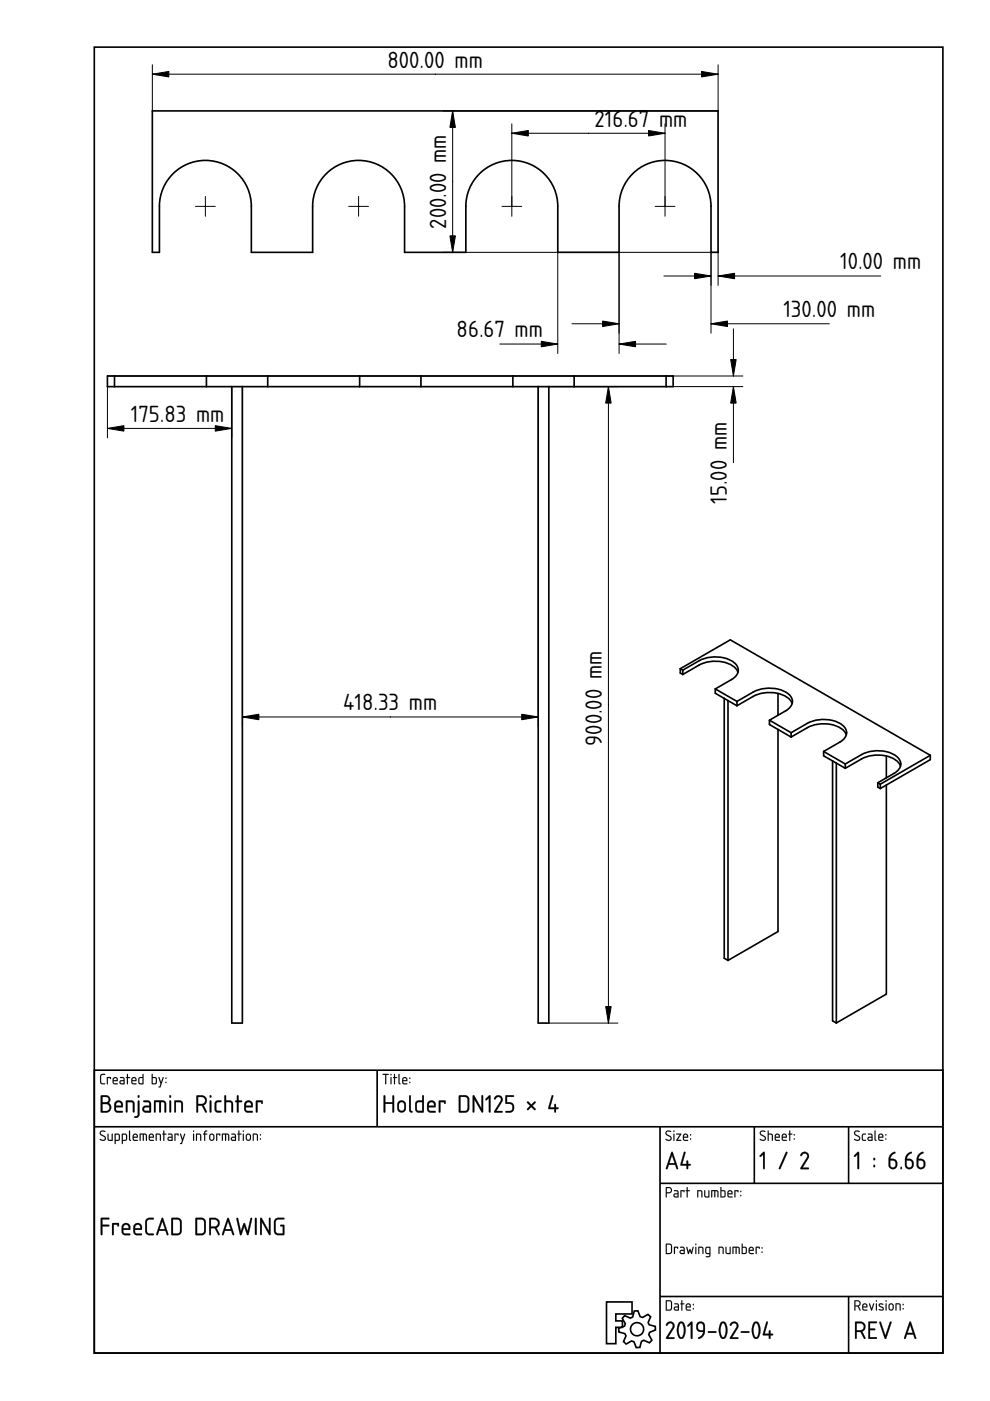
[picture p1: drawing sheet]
<svg xmlns="http://www.w3.org/2000/svg" width="210mm" height="297mm" viewBox="0 0 210 297" stroke-linecap="round" stroke-linejoin="round" font-family="sans-serif">
<defs><g id="words">
<g font-size="4.7">
<text x="82.2" y="14.3">800.00 mm</text>
<text x="126.1" y="26.9">216.67 mm</text>
<text x="94.6" y="48.5" transform="rotate(-90 94.6 48.5)">200.00 mm</text>
<text x="178.1" y="57.1">10.00 mm</text>
<text x="96.8" y="71.5">86.67 mm</text>
<text x="166.1" y="67.2">130.00 mm</text>
<text x="27.7" y="89.4">175.83 mm</text>
<text x="154.1" y="106.8" transform="rotate(-90 154.1 106.8)">15.00 mm</text>
<text x="72.8" y="150.6">418.33 mm</text>
<text x="127.6" y="158.2" transform="rotate(-90 127.6 158.2)">900.00 mm</text>
</g>
</g></defs>
<g fill="none" stroke="#000" stroke-width=".35">
<path d="M20 10h179.9v276.9h-179.9zM20 226.9h179.9v60h-179.9zM20 238.9h179.9M80 226.9v12M139.9 238.9v48M159.9 238.9v12M179.9 238.9v12M139.9 250.9h60M128.6 276h5.4v2.6h-3.4v1.5h1.4v1.3h-1.4v3.5h-2zM132.4 278.9l1.3 .6 .4-.3 .4-1.2 .7-.1 .5 1.3 .5 .1 1.2-.6 .6 .5-.6 1.2 .3 .5 1.2 .3 .1 .8-1.3 .5-.1 .5 .6 1.1-.5 .6-1.2-.5-.5 .2-.3 1.3h-.8l-.5-1.2-.5-.2-1.1 .7-.6-.6 .5-1.2-.2-.4-1.3-.4v-.8l1.2-.4 .2-.5-.7-1.2zM139.9 274.9h60M179.9 274.9v12"/>
<circle cx="135.1" cy="281.8" r="1.4"/>
</g>
<g fill="#000">
<path d="M21.4 227.8l.9-.1v.2h-.7l-.2 .2v1.2l.2 .4h.6l.1 .2h-.7l-.4-.4v-1.3zM22.7 228.4h.8l-.1 .4-.1-.2h-.4l-.1 1.3zM24.2 228.7l-.1 .3h.7l-.2-.4zM24.1 228.5a.55 .55 0 0 1 .7 0 .55 .55 0 0 1 .1 .7h-.8l.1 .5 .8 .1-.7 .1a.91 .91 0 0 1-.2-1.4zM25.6 229.3l.1 .4h.5v-.5zM25.5 228.4h.7l.2 .4v1.1h-.7a.44 .44 0 0 1-.4-.4 .44 .44 0 0 1 .4-.5h.5v-.3l-.7-.2zM26.9 227.7l.2 .1v.6l.5 .1-.5 .1-.1 1.3-.1-1.3-.2-.1 .2-.1zM28.1 228.7v.3h.6l-.1-.4zM28 228.5a.55 .55 0 0 1 .8 0 .55 .55 0 0 1 0 .7h-.7l.1 .5 .7 .1-.6 .1a.91 .91 0 0 1-.3-1.4zM29.6 228.6v.1a.63 .63 0 0 0-.1 .7 .63 .63 0 0 0 .7 .3v-1.1zM29.4 228.5l.8-.2v-.5l.2-.1v2.2h-.8l-.2-.3zM32.4 228.6v1.1h.4a.78 .78 0 0 0 .2-1.1zM32.2 227.7l.2 .1v.6h.6l.2 .2 .1 .9-.3 .4-.8-.1zM33.6 228.4l.2 .1 .3 1 .4-1.1 .2 .1-.8 2.1-.3-.1 .3-.1 .1-.6zM35.1 229.4h.2v.2h-.2zM35.1 228.5h.2v.2h-.2z"/>
<path d="M21.4 227.8l.9-.1v.2h-.7l-.1 .2-.1 1.2 .1 .3 .8 .1v.2h-.7l-.4-.3v-1.4zM21.4 227.8l-.2 .4 .1 1.3 .2 .3 .8 .1-.1-.2h-.6l-.2-.4v-1.2l.2-.2h.7v-.2zM22.7 228.4h.9l-.2 .4-.1-.2h-.4v1.2l-.1 .1-.2-.1zM22.7 228.4l.1 1.5 .1-1.4h.4l.1 .3 .1-.4zM24.2 228.7l-.1 .3h.7l-.2-.4zM24.2 228.7a.36 .36 0 0 1 .4-.1 .36 .36 0 0 1 .2 .4h-.7zM24.1 228.5a.56 .56 0 0 1 .7 0 .56 .56 0 0 1 .1 .7h-.8l.1 .4 .8 .2-.7 .1a.92 .92 0 0 1-.2-1.4zM24.1 228.5l-.2 .4 .1 .9 .9 .1v-.2h-.7l-.1-.3v-.2h.8l-.1-.7-.4-.1zM25.6 229.3l.1 .4h.5v-.5zM25.6 229.3l.6-.1v.5l-.6-.1zM25.4 228.4h.8l.2 .4v1.1h-.7a.46 .46 0 0 1-.4-.4 .46 .46 0 0 1 .4-.5h.5v-.3l-.8-.2zM25.5 228.4v.1l.7 .2v.3h-.5a.43 .43 0 0 0-.4 .5 .43 .43 0 0 0 .4 .4h.7v-1.1l-.2-.4zM26.9 227.7l.2 .1v.6l.5 .1-.5 .1v1.2l-.1 .1-.1-.1v-1.2l-.2-.1 .2-.1zM27 227.7l-.1 .7-.2 .1 .2 .1 .1 1.3 .1-1.3 .5-.1-.5-.1v-.6zM28.1 228.7v.3h.6l-.2-.4zM28.1 228.7a.36 .36 0 0 1 .5-.1 .36 .36 0 0 1 .1 .4h-.7zM28 228.5a.56 .56 0 0 1 .8 0 .56 .56 0 0 1 0 .7h-.7v.4l.9 .2-.7 .1a.92 .92 0 0 1-.3-1.4zM28 228.5l-.1 .4 .1 .9 .9 .1v-.2h-.7l-.2-.3v-.2h.9l-.1-.7-.4-.1zM29.7 228.6l-.1 1 .6 .1v-1.1zM29.6 228.6l.6-.1v1.2h-.3a.65 .65 0 0 1-.3-1.1zM29.4 228.5l.8-.2v-.5l.2-.1v2.2h-.8l-.2-.3zM29.4 228.5v1.1l.2 .3h.8v-2.2l-.2 .1v.6zM32.4 228.6v1.1h.4a.76 .76 0 0 0 0-1.1zM32.4 228.5h.4a.73 .73 0 0 1 .2 1.1l-.6 .1zM32.2 227.7l.2 .1v.6h.6l.3 .2-.1 1.1-.2 .2-.8-.1zM32.2 227.7v2.1l.8 .1 .3-.4-.1-.9-.2-.2h-.6v-.6zM33.6 228.4l.2 .1 .3 1 .4-1.1 .1-.1 .1 .2-.8 2.1-.3-.1 .3-.1 .1-.6zM33.6 228.4l.4 1.4-.1 .6-.3 .1 .3 .1 .8-2.1-.2-.1-.4 1.1-.3-1zM35.1 229.4h.2v.2h-.2zM35.1 229.4v.2h.2v-.2zM35.1 228.5h.2v.2h-.2zM35.1 228.5v.2h.2v-.2z"/>
<path d="M21.4 232.3l.9-.1a.93 .93 0 0 1 1 .6 .93 .93 0 0 1-.2 1.1 1.11 1.11 0 0 1 .5 1.1 1.11 1.11 0 0 1-1 .9l-1.2-.1zM21.7 234.1v1.5h.8a.74 .74 0 0 0 .7-.8 .74 .74 0 0 0-.7-.7zM21.7 232.6v1.1h.8a.56 .56 0 0 0 .5-.6 .56 .56 0 0 0-.5-.5zM24.7 233.9l-.1 .5h1.1a.58 .58 0 0 0-.3-.7 .58 .58 0 0 0-.7 .2zM24.5 233.5a.92 .92 0 0 1 1.3 .1 .92 .92 0 0 1 .1 1.2h-1.3l.1 .7h1.1l.3 .2-.3 .2h-.9a.89 .89 0 0 1-.7-1.2 1.14 1.14 0 0 1 .3-1.2zM26.7 233.4a1.44 1.44 0 0 1 1.8 .4v1.8l-.1 .3-.2-.3-.1-1.7-.3-.2h-.8v2l-.1 .2a3.9 3.9 0 0 1-.2-2.5zM29.3 233.4h.2l.1 .1v2.8a.66 .66 0 0 1-.4 .6 .66 .66 0 0 1-.7-.1l.7-.4zM29.2 232.5a.25 .25 0 0 1 .5 0 .25 .25 0 0 1-.5 0zM30.6 234.9v.4l.2 .2h.9v-.7zM30.4 233.4l1.1-.1 .5 .6v1.9l-.2 .1h-.9a.74 .74 0 0 1-.7-.7 .74 .74 0 0 1 .7-.8h.8l-.1-.5-.2-.2-1-.1zM32.7 233.3h1.8a.84 .84 0 0 1 .7 1.1v1.3l-.1 .2-.2-.2-.1-1.8-.2-.2h-.5v2v.1h-.3v-2.1h-.8v2v.1h-.3zM36 233.4h.2l.1 .1v2.2l-.2 .2-.2-.2zM35.9 232.5a.25 .25 0 0 1 .5 0 .25 .25 0 0 1-.5 0zM37 233.4a1.44 1.44 0 0 1 1.8 .4v1.8l-.2 .3-.2-.3v-1.7l-.3-.2h-.8v2l-.2 .2a3.9 3.9 0 0 1-.1-2.5zM42 232.6v1.5a1.06 1.06 0 0 0 1.5-.8l-.1-.3-.4-.4zM41.7 232.3l.1-.1a1.71 1.71 0 0 1 1.8 .4 1.12 1.12 0 0 1-.4 1.7l.6 1.3v.3l-.3-.1-.7-1.4h-.8v1.3l-.1 .2-.2-.1zM44.5 233.4h.3v.1v2.2l-.2 .2-.1-.2zM44.4 232.5a.25 .25 0 0 1 .5 0 .25 .25 0 0 1-.5 0zM45.7 233.5a1.11 1.11 0 0 1 1.3 0l-.1 .1a.86 .86 0 0 0-1 .5v1.2l.1 .2 .9 .1 .1 .1a.96 .96 0 0 1-1.2 0 .96 .96 0 0 1-.3-1.2v-.6zM47.6 232.3h.3v1a1.34 1.34 0 0 1 1.3 .2l.2 .5v1.8h-.3v-.1l-.1-1.9-.4-.1h-.7v2v.1h-.3zM50.3 232.3h.2l.1 .1v.9h.5l.2 .2-.2 .2h-.5v2l-.2 .2-.2-.2v-2l-.3-.2 .3-.2zM52.3 233.9l-.2 .5h1.2a.58 .58 0 0 0-.3-.7 .58 .58 0 0 0-.7 .2zM52.1 233.5a.92 .92 0 0 1 1.2 .1 .92 .92 0 0 1 .1 1.2h-1.3l.2 .7h1.1l.2 .2-.2 .2h-.9a.89 .89 0 0 1-.7-1.2 1.14 1.14 0 0 1 .3-1.2zM54.3 233.4l1.2-.1 .2 .2-.1 .5h-.2v-.3h-.8v2l-.2 .2a3.9 3.9 0 0 1-.1-2.5z"/>
<path d="M21.4 232.2h1.2l.4 .2a.88 .88 0 0 1 .1 1.5 1.11 1.11 0 0 1 .5 1.2 1.11 1.11 0 0 1-1 .8h-1.2l-.1-3.5zM21.4 232.3v3.5l1.2 .1a1.08 1.08 0 0 0 .9-.9 1.08 1.08 0 0 0-.5-1.1 .9 .9 0 0 0 .3-1.1 .9 .9 0 0 0-1-.6zM21.7 234.1v1.5l.8-.1a.73 .73 0 0 0 .6-.4 .73 .73 0 0 0-.1-.8l-.3-.2zM21.7 234h.8a.77 .77 0 0 1 .8 .8 .77 .77 0 0 1-.8 .8h-.8zM21.7 232.6v1.1h.8a.53 .53 0 0 0 .5-.6 .53 .53 0 0 0-.5-.5zM21.7 232.6h.8a.58 .58 0 0 1 .6 .5 .58 .58 0 0 1-.6 .6h-.8zM24.7 233.9l-.1 .5h1.1l-.1-.5a.61 .61 0 0 0-.9 0zM24.7 233.9a.59 .59 0 0 1 .7-.2 .59 .59 0 0 1 .3 .7h-1.1zM24.5 233.5a.94 .94 0 0 1 1.3 0 .94 .94 0 0 1 .1 1.3h-1.3l.2 .7h1l.3 .2-.3 .2h-.9a.92 .92 0 0 1-.7-1.2 1.08 1.08 0 0 1 .3-1.2zM24.6 233.6a2.22 2.22 0 0 0-.2 2.1l.5 .2h.9l.2-.2-.2-.1-1.1-.1-.1-.4v-.4h1.4v-.7l-.2-.4-.7-.3zM26.7 233.3h1.1l.6 .2a3.5 3.5 0 0 1 .1 2.3h-.3l-.1-.2v-1.8l-1.1-.1 .1 2-.1 .1h-.3zM26.8 233.4v2.4l.2-.1v-2.1h.8l.4 .3v1.7l.2 .3 .1-.3v-1.2a.8 .8 0 0 0-.7-1.1zM29.2 233.4h.3l.1 .1v2.8a.68 .68 0 0 1-.4 .6 .68 .68 0 0 1-.7-.1l.7-.4zM29.3 233.4l-.1 2.9-.2 .3-.5 .1 .2 .3 .5-.1 .3-.4v-3zM29.2 232.5a.26 .26 0 0 1 .5 0 .26 .26 0 0 1-.5 0zM29.3 232.3v.4h.2v-.4zM30.7 234.9l-.1 .4 .2 .2h.9v-.7zM30.6 234.9l1.1-.2v.9l-1.1-.2-.1-.2zM30.4 233.3h1.1l.5 .6v1.9l-.2 .1h-.9a.77 .77 0 0 1-.7-.7 .77 .77 0 0 1 .7-.8h.8l-.1-.5-.2-.2-1-.1zM30.4 233.4v.2l1 .1 .2 .2 .1 .5h-.8a.72 .72 0 0 0-.7 .8 .72 .72 0 0 0 .7 .7l1.1-.1v-1.9l-.5-.5zM32.7 233.3h1.8l.5 .2a3 3 0 0 1 .2 2.4l-.3-.1-.1-.1v-1.9l-.7-.1v2l-.1 .2-.3-.2 .1-2h-.8v2v.2h-.3zM32.7 233.4v2.4l.3-.1v-2.1h.8v2.2h.3v-.1v-2.1l.5 .1 .3 .2v1.8l.2 .2 .1-.2v-1.3a.81 .81 0 0 0-.7-1.1zM35.9 233.3h.3l.1 .2v2.2l-.2 .2-.2-.2zM36 233.4l-.1 2.3 .2 .2 .1-.2v-2.2zM35.9 232.5a.26 .26 0 0 1 .5 0 .26 .26 0 0 1-.5 0zM36 232.3v.4h.2v-.4zM37 233.3h1.1l.5 .2a3.5 3.5 0 0 1 .2 2.3h-.3l-.1-.2-.1-1.8-1-.1v2v.1h-.3zM37 233.4v2.4l.3-.1v-2.1h.8l.3 .3 .1 1.7 .1 .3 .2-.3v-1.2a.8 .8 0 0 0-.7-1.1zM42 232.6v1.5l1-.1 .3-.2a.74 .74 0 0 0 .1-.7 .74 .74 0 0 0-.6-.5zM42 232.6h1l.3 .2a.8 .8 0 0 1 .1 1 .8 .8 0 0 1-1 .3h-.4zM41.7 232.3l.1-.1a1.67 1.67 0 0 1 2 .6 1.12 1.12 0 0 1-.6 1.5l.6 1.3v.3l-.3-.1-.7-1.4h-.8v1.3v.2h-.3zM41.7 232.3v3.4l.1 .2 .2-.2v-1.3h.8l.7 1.3 .3 .1v-.2l-.7-1.3 .6-.5 .1-.6-.2-.6a1.71 1.71 0 0 0-1.9-.3zM44.5 233.3h.3v.2v2.2l-.2 .2-.2-.2zM44.5 233.4v2.3l.1 .2 .2-.2v-2.2zM44.4 232.5a.26 .26 0 0 1 .5 0 .26 .26 0 0 1-.5 0zM44.5 232.3v.4h.3v-.4zM45.7 233.5a1.11 1.11 0 0 1 1.3 0l-.1 .1a.86 .86 0 0 0-1 .5v1.2l1 .3 .1 .1a1.07 1.07 0 0 1-1.3 0 2.79 2.79 0 0 1 0-2.2zM45.7 233.5l-.2 .4a2.07 2.07 0 0 0 .4 1.9l.9 .1 .1-.2-.1-.1-.8-.1a1.97 1.97 0 0 1 0-1.8l.8-.1 .1-.1a1.12 1.12 0 0 0-1.2 0zM47.6 232.2h.3v1.1a1.37 1.37 0 0 1 1.3 .2l.2 .5v1.9h-.3l-.1-.2v-1.8l-1-.2v2l-.1 .2-.3-.1zM47.6 232.3v3.5l.3-.1v-2.1h.7l.4 .2 .1 1.9 .2 .1 .1-1.8-.2-.4a1.32 1.32 0 0 0-1.3-.3v-1zM50.3 232.2h.3v.2v.9h.5l.3 .2-.3 .2h-.5v2l-.2 .2-.2-.2v-2l-.3-.1-.1-.1 .1-.1 .3-.1zM50.3 232.3v1.1l-.4 .1 .4 .1v2.1l.1 .2 .2-.2v-2.1l.7-.1-.2-.1h-.5v-1zM52.3 233.9l-.2 .5h1.2l-.2-.5a.61 .61 0 0 0-.8 0zM52.2 233.9a.59 .59 0 0 1 .8-.2 .59 .59 0 0 1 .3 .7h-1.2zM52.1 233.5a.94 .94 0 0 1 1.2 0 .94 .94 0 0 1 .1 1.3h-1.3l.2 .7h1.1l.2 .2-.2 .2h-.9a.92 .92 0 0 1-.8-1.2 1.08 1.08 0 0 1 .4-1.2zM52.1 233.6a2.22 2.22 0 0 0-.1 2.1l.5 .2h.9l.2-.2-.2-.1-1.1-.1-.2-.4v-.4h1.5v-.7l-.2-.4-.7-.3zM54.3 233.3h1.2l.2 .2v.5l-.1 .1-.2-.1v-.3h-.8v2l-.2 .2-.2-.2zM54.3 233.4a4.3 4.3 0 0 0 .1 2.5l.2-.2v-2.1h.8l.2 .4 .1-.5-.2-.2z"/>
<path d="M81.1 227.7h1.2l.1 .1-.5 .1v1.9l-.1 .1-.1-.1v-1.9h-.6zM81.2 227.7v.2h.5l.1 2 .1-2 .5-.1zM82.8 228.4l.2 .1v1.3l-.1 .1-.1-.1zM82.8 228.4l.1 1.5 .1-1.4zM82.8 227.8a.15 .15 0 0 1 .3 0 .15 .15 0 0 1-.3 0zM82.8 227.7v.3h.2v-.3zM83.6 227.7l.2 .1-.1 .6 .5 .1-.5 .1 .1 1.2-.2 .1-.1-.1v-1.2l-.2-.1 .2-.1zM83.6 227.7v.7l-.3 .1 .3 .1v1.3l.1-1.3 .5-.1-.5-.1v-.6zM84.5 227.7l.2 .1v1.7l.2 .3-.1 .1-.3-.3zM84.5 227.7v1.9l.1 .2 .2 .1-.1-2.1zM85.6 228.7l-.1 .3h.7l-.2-.4zM85.5 228.7a.36 .36 0 0 1 .5-.1 .36 .36 0 0 1 .2 .4h-.7zM85.4 228.5a.56 .56 0 0 1 .8 0 .56 .56 0 0 1 .1 .7h-.8v.4l.9 .2-.7 .1a.92 .92 0 0 1-.3-1.4zM85.5 228.5l-.2 .4 .1 .9 .9 .1v-.2h-.7l-.1-.3v-.2h.8l-.1-.7-.4-.1zM86.8 229.4h.2v.2h-.2zM86.8 229.4v.2h.2v-.2zM86.8 228.5h.2v.2h-.2zM86.8 228.5v.2h.2v-.2z"/>
<path d="M81.1 227.7l1.3 .1-.5 .1-.1 2-.1-2h-.6zM82.8 228.4l.2 .1-.1 1.4zM82.8 227.8a.15 .15 0 0 1 .3 0 .15 .15 0 0 1-.3 0zM83.6 227.7l.1 .1v.6l.5 .1-.5 .1-.1 1.3-.1-1.3-.2-.1 .2-.1zM84.5 227.7l.2 .1v1.7l.2 .3-.1 .1-.3-.3zM85.6 228.7l-.1 .3h.7l-.2-.4zM85.5 228.5a.55 .55 0 0 1 .7 0 .55 .55 0 0 1 .1 .7h-.8l.1 .5 .8 .1-.7 .1a.91 .91 0 0 1-.2-1.4zM86.8 229.4h.2v.2h-.2zM86.8 228.5h.2v.2h-.2z"/>
<path d="M81.4 232.3h.2l.1 .1v1.3h1.5v-1.3v-.1h.3v3.5l-.3 .1v-.2v-1.7h-1.5v1.7l-.1 .2h-.2zM84.8 233.8l-.2 .3v.9a.57 .57 0 0 0 .6 .5 .57 .57 0 0 0 .5-.6v-.8l-.2-.3-.3-.1zM84.6 233.5a.92 .92 0 0 1 1.5 .6 1.51 1.51 0 0 1-.3 1.6 .92 .92 0 0 1-1 .1 .92 .92 0 0 1-.6-.8l.1-1.1zM86.8 232.3h.3v.1v2.9l.4 .4a.52 .52 0 0 1-.7 0 .52 .52 0 0 1-.1-.7zM88.6 233.7l-.2 .4v1.2l.4 .2h.7v-1.8zM88.2 233.6a1.3 1.3 0 0 1 1.3-.3v-.9l.2-.2 .2 .2v3.3l-.3 .2a1.47 1.47 0 0 1-1.3-.2l-.3-.5v-1.2zM91 233.9l-.1 .5h1.1a.58 .58 0 0 0-.2-.7 .58 .58 0 0 0-.8 .2zM90.9 233.5a.92 .92 0 0 1 1.2 .1 .92 .92 0 0 1 .1 1.2h-1.3l.2 .7h1.1l.2 .2-.2 .2h-.9a.89 .89 0 0 1-.8-1.2 1.14 1.14 0 0 1 .4-1.2zM93.1 233.4l1.2-.1 .2 .2-.2 .5h-.1l-.1-.3h-.7v2l-.2 .2a3.9 3.9 0 0 1-.1-2.5zM97.6 232.6v2.9h1.2l.3-.5v-2.1l-.4-.3zM97.3 232.3l1.5-.1 .7 .7v2.4l-.6 .6-1.6-.1zM100.3 232.3h.3l1.5 2.7v-2.6v-.2h.3v3.6h-.3l-1.5-2.7v2.6l-.1 .1h-.2zM103.7 232.3l.1-.1 .2 .2v3.3l-.2 .2-.1-.2v-2.9l-.5 .5-.3-.2zM105 232.5a.92 .92 0 0 1 1.3-.1 .92 .92 0 0 1 .1 1.2l-1.2 2h1.2h.1v.3h-1.7v-.3l1.3-2.1a.6 .6 0 0 0-.3-.9 .6 .6 0 0 0-.8 .5l-.3-.2zM107.2 232.3l1.6-.1 .2 .2-.2 .2h-1.3v1.1a1.14 1.14 0 0 1 1.5 .8 1.14 1.14 0 0 1-.9 1.4h-.8l-.1-.2 .2-.1h.6a.77 .77 0 0 0 .7-.8 .77 .77 0 0 0-.7-.8h-.8zM111.8 233.6h.2l.6 .6 .7-.7 .2 .1 .1 .2-.7 .6 .6 .7v.2h-.2l-.7-.6-.6 .6h-.2v-.2l.6-.7-.6-.6zM117 232.2h.3v.2l-.7 2.4h.9v-.5l.2-.2 .2 .2v.5h.4l.1 .2-.5 .1v.6l-.2 .2-.2-.2v-.6h-1.1l-.2-.1z"/>
<path d="M81.4 232.2h.3v.2v1.3h1.5v-1.3v-.1h.3v3.6h-.3v-.2v-1.7h-1.5v1.7v.2h-.3zM81.4 232.3v3.5l.3-.1v-1.7h1.5v1.7l.3 .1v-3.5l-.3 .1v1.3h-1.5v-1.3l-.1-.1zM84.8 233.8l-.2 .3v.9a.58 .58 0 0 0 .9 .4l.2-.5-.1-.9-.4-.3zM84.8 233.8l.4-.2 .4 .2 .1 .3v.8a.59 .59 0 0 1-.5 .7 .59 .59 0 0 1-.6-.6v-.9zM84.6 233.5a.94 .94 0 0 1 1.5 .6 1.53 1.53 0 0 1-.3 1.6l-.7 .2-.6-.2a1.81 1.81 0 0 1 .1-2.2zM84.6 233.5l-.3 .7a1.4 1.4 0 0 0 .4 1.6 .89 .89 0 0 0 1.3-.8v-1.1l-.2-.3-.7-.3zM86.8 232.2h.3v.2v2.9l.4 .4a.54 .54 0 0 1-.7 0 .54 .54 0 0 1-.1-.7zM86.8 232.3v.1a8.4 8.4 0 0 0 .1 3.3l.4 .2 .1-.2-.3-.4v-2.9zM88.6 233.7l-.2 .4 .1 1.2 .1 .2h.9v-1.8zM88.6 233.7l.9-.1v2h-.7l-.4-.3v-1.2zM88.2 233.6a1.32 1.32 0 0 1 1.3-.3v-.9l.2-.2 .2 .2v3.3l-.3 .2a1.5 1.5 0 0 1-1.3-.2l-.3-.5v-1.2zM88.2 233.6l-.1 .4 .1 1.5 .4 .4h1l.2-.2v-3.3l-.1-.2-.2 .2v.9a1.28 1.28 0 0 0-1.3 .3zM91 233.9l-.1 .5h1.1l-.1-.5a.61 .61 0 0 0-.9 0zM91 233.9a.59 .59 0 0 1 .8-.2 .59 .59 0 0 1 .2 .7h-1.1zM90.9 233.5a.94 .94 0 0 1 1.2 0 .94 .94 0 0 1 .1 1.3h-1.3l.2 .7h1.1l.2 .2-.2 .2h-.9a.92 .92 0 0 1-.8-1.2 1.08 1.08 0 0 1 .4-1.2zM90.9 233.6a2.22 2.22 0 0 0-.1 2.1l.5 .2h.9l.2-.2-.2-.1-1.1-.1-.2-.4v-.4h1.4v-.7l-.1-.4-.7-.3zM93.1 233.3h1.2l.2 .2v.5l-.2 .1-.1-.1-.1-.3h-.7v2l-.2 .2-.2-.2zM93.1 233.4a4.3 4.3 0 0 0 .1 2.5l.2-.2v-2.1h.8l.1 .4 .2-.5-.2-.2zM97.6 232.6v2.9h1.2l.3-.5v-2.1l-.4-.3zM97.6 232.5l1.1 .1 .4 .2v2.5a1.67 1.67 0 0 1-1.5 .3zM97.3 232.2h1.6l.3 .3 .3 .4v2.4l-.6 .6h-1.6zM97.3 232.3v3.5h1.6l.5-.5v-2.4l-.6-.6zM100.2 232.2l.4 .1 1.5 2.7v-2.6v-.2h.3v3.6h-.3l-1.5-2.7v2.6l-.1 .1h-.3zM100.3 232.3v3.5l.2-.1v-2.7l1.6 2.7 .3 .1v-3.5l-.3 .1v2.7l-1.5-2.8zM103.6 232.3l.2-.1 .2 .2v3.3l-.2 .2-.2-.2 .1-2.9-.5 .5-.3-.2zM103.7 232.3l-.8 .8 .3 .1 .5-.5v3l.1 .2 .2-.2v-3.3l-.1-.1zM105 232.5a.92 .92 0 0 1 1.4 .1l.2 .3-.1 .6-1.3 2.1 1.2-.1 .1 .1v.3h-1.7v-.3l1.3-2.1 .1-.4-.1-.3a.64 .64 0 0 0-1.1 .3l-.3-.2zM105.1 232.4l-.3 .5 .1 .2 .2-.1a.59 .59 0 0 1 .8-.4 .59 .59 0 0 1 .2 .9l-1.3 2.1v.2h1.7l-.1-.2h-1.2l1.2-2a.94 .94 0 0 0-.5-1.3zM107.2 232.2h1.6l.2 .2-.2 .2h-1.3v1.1a1.32 1.32 0 0 1 1.3 .3l.2 1-.3 .7a1.52 1.52 0 0 1-1.5 .2v-.3l.8-.1a.74 .74 0 0 0 .6-.7 .74 .74 0 0 0-.6-.7l-.8-.1zM107.2 232.3v1.7l1.2 .1 .3 .5-.2 .8-.3 .2h-1l.1 .3a1.35 1.35 0 0 0 1.6-.5 1.16 1.16 0 0 0-.1-1.3 1.16 1.16 0 0 0-1.3-.4v-1.2h1.3l.2-.1-.2-.2zM111.8 233.6l.2-.1 .6 .7 .7-.7 .2 .1 .1 .2-.7 .6 .7 .7-.1 .2-.2 .1-.7-.7-.6 .7-.2-.1-.1-.2 .7-.7-.7-.6zM111.8 233.6v.3l.6 .5-.6 .6v.3h.3l.5-.6 .6 .6h.3v-.2l-.6-.7 .6-.6v-.2h-.2l-.7 .6-.5-.6zM117 232.2h.3v.2l-.7 2.4h.9v-.5l.2-.3 .2 .3v.5h.4l.2 .2-.3 .2-.3-.1v.6l-.2 .2-.2-.2v-.6l-1.1 .1-.2-.2zM117 232.3l-.7 2.7 .1 .1h1.2v.6l.1 .2 .2-.2v-.6l.5-.1-.1-.2h-.4l-.1-.7h-.2v.7h-1l.7-2.4v-.1z"/>
<path d="M21.3 239.8a.7 .7 0 0 1 1 .2h-.1a.48 .48 0 0 0-.5-.1 .48 .48 0 0 0-.3 .5l1 .7-.1 .7a.76 .76 0 0 1-1.1-.3l.8 .2 .2-.4-1-.9zM21.3 239.9l-.1 .5 .8 .6a.37 .37 0 0 1 .2 .5 .37 .37 0 0 1-.5 .2l-.5-.2v.2a.67 .67 0 0 0 .8 .2 .67 .67 0 0 0 .4-.8l-1.1-.8 .2-.4 .7 .1 .1-.2-.6-.1zM22.8 240.4l.2 .1v1l.7 .2v-1.2l.2-.1v1.5h-.7l-.3-.1zM22.8 240.4l.1 1.3 1 .2v-1.5l-.2 .1v1.2h-.5l-.2-.2v-1zM24.5 240.6v1.1l.6-.1v-1zM24.5 240.6l.7 .1-.1 1h-.6zM24.3 240.4h.9l.2 .4-.1 1-.8 .1-.1 .7-.1-.2zM24.4 240.4l-.1 2.1 .2-.1v-.5h.5a.94 .94 0 0 0 .3-1.4zM26 240.6v1.1l.6-.1 .1-1zM26 240.6l.7 .1-.1 1h-.6zM25.9 240.4h.8l.3 .4-.2 1-.8 .1-.1 .7-.1-.2zM25.9 240.4v2.1l.1-.1v-.5h.5a.94 .94 0 0 0 .3-1.4zM27.4 239.7l.2 .1v1.7l.2 .3-.1 .1-.4-.3zM27.4 239.7v1.9v.2l.3 .1-.1-2.1zM28.4 240.7l-.1 .3h.7l-.2-.4zM28.4 240.7a.36 .36 0 0 1 .5-.1 .36 .36 0 0 1 .1 .4h-.7zM28.3 240.5a.56 .56 0 0 1 .8 0 .56 .56 0 0 1 0 .7h-.8l.1 .4 .8 .2-.6 .1a.92 .92 0 0 1-.3-1.4zM28.3 240.5l-.2 .4 .2 .9 .9 .1v-.2h-.8l-.1-.3v-.2h.9l-.1-.7-.4-.1zM29.6 240.3l1.4 .1 .2 .4-.1 1.1-.2-.1v-1.2h-.4v1.2l-.1 .1-.1-.1v-1.2h-.5v1.2l-.2 .1zM29.7 240.4l-.1 1.5 .2-.1v-1.3h.5l.1 1.4 .1-1.4 .4 .1 .1 1.2h.1a1.36 1.36 0 0 0-.2-1.4zM31.8 240.7v.3h.6l-.2-.4zM31.8 240.7a.36 .36 0 0 1 .5-.1 .36 .36 0 0 1 .1 .4h-.7zM31.7 240.5a.56 .56 0 0 1 .8 0 .56 .56 0 0 1 0 .7h-.7v.4l.9 .2-.7 .1a.92 .92 0 0 1-.3-1.4zM31.7 240.5l-.1 .4 .1 .9 .9 .1v-.2h-.8l-.1-.3v-.2h.9l-.1-.7-.4-.1zM33 240.4l.7-.1 .3 .2 .1 1.4-.2-.2-.1-1.1h-.6v1.2l-.2 .1zM33.1 240.4v1.4h.1v-1.3l.7 .2 .1 1.2 .1-.7a.7 .7 0 0 0-.2-.8 .7 .7 0 0 0-.8 0zM34.6 239.7l.2 .1v.6l.5 .1-.5 .1v1.2l-.1 .1-.1-.1v-1.2l-.2-.1 .2-.1zM34.7 239.7l-.1 .7-.2 .1h.2l.1 1.4 .1-1.4h.5l-.5-.1v-.6zM35.8 241.3l.1 .3 .5 .1v-.5zM35.8 241.3l.6-.1v.5l-.6-.1zM35.6 240.4h.8l.2 .4v1.1h-.7a.46 .46 0 0 1-.4-.5 .46 .46 0 0 1 .4-.4h.5v-.3l-.8-.2zM35.7 240.4v.1l.7 .2v.3h-.5a.43 .43 0 0 0-.4 .4 .43 .43 0 0 0 .4 .5l.7-.1v-1l-.3-.4zM37 240.4h.9l-.1 .4-.1-.2h-.5v1.2l-.1 .1-.1-.1zM37 240.4l.1 1.5 .1-1.4h.5l.1 .3 .1-.4zM38.2 240.4h.2l.3 1.1 .3-1.1 .2-.1 .1 .2-.8 2.1-.4-.1 .3-.1 .2-.6zM38.2 240.4l.4 1.4-.2 .6-.2 .1h.3l.7-2-.1-.1-.4 1.1-.3-1zM40.9 240.4l.3 .1v1.3l-.2 .1-.1-.1zM41 240.4v1.5l.1-1.4zM40.9 239.8a.15 .15 0 0 1 .3 0 .15 .15 0 0 1-.3 0zM41 239.7v.3h.1v-.3zM41.6 240.4l.6-.1 .4 .2v1.4l-.2-.2v-1.1h-.6v1.2l-.2 .1zM41.6 240.4v1.4h.1v-1.3l.7 .2 .2 1.2v-.7a.7 .7 0 0 0-.2-.8 .7 .7 0 0 0-.8 0zM43.4 239.8l.5-.1v.2h-.3l-.1 .4 .5 .1-.5 .2v1.2l-.1 .1-.1-1.3-.2-.2 .2-.1zM43.4 239.8l-.1 .6h-.2l.2 .1 .1 1.4 .1-1.4 .4-.1h-.4v-.4l.4-.1v-.2zM44.7 240.6l-.1 .9 .5 .1 .1-.8-.2-.2zM44.7 240.6h.4l.2 .7a.36 .36 0 0 1-.4 .4 .36 .36 0 0 1-.4-.3zM44.5 240.4l.1 .1a.55 .55 0 0 1 .5-.1 .55 .55 0 0 1 .4 .4l-.1 .8-.3 .3h-.4l-.4-.6 .1-.6zM44.6 240.5l-.2 .2v.6a.53 .53 0 0 0 .5 .6 .53 .53 0 0 0 .5-.6l-.1-.8-.4-.1zM45.9 240.4h.8l-.1 .4-.1-.2h-.5l.1 1.2-.2 .1-.1-.1zM45.9 240.4v1.5l.1-1.4h.5l.1 .3 .1-.4zM47.1 240.3l1.4 .1 .1 .4v1.1l-.2-.1-.1-1.2h-.4v1.2l-.1 .1-.1-.1v-1.2h-.4v1.2l-.2 .1zM47.1 240.4v1.5l.1-.1v-1.3h.5l.1 1.4 .1-1.4 .4 .1 .1 1.2h.2a1.36 1.36 0 0 0-.3-1.4zM49.2 241.3l.1 .3 .5 .1v-.5zM49.2 241.3l.6-.1v.5l-.6-.1zM49.1 240.4h.7l.3 .4-.1 1.1h-.6a.46 .46 0 0 1-.5-.5 .46 .46 0 0 1 .5-.4h.4v-.3l-.7-.2zM49.1 240.4v.1l.7 .2v.3h-.4a.43 .43 0 0 0-.5 .4 .43 .43 0 0 0 .5 .5l.6-.1v-1l-.2-.4zM50.6 239.7l.2 .1-.1 .6 .5 .1-.5 .1 .1 1.2-.2 .1-.1-.1v-1.2l-.2-.1 .2-.1zM50.6 239.7v.7l-.3 .1h.3v1.4l.1-1.4h.5l-.5-.1v-.6zM51.5 240.4l.2 .1v1.3l-.1 .1-.1-.1zM51.5 240.4l.1 1.5 .1-1.4zM51.5 239.8a.15 .15 0 0 1 .3 0 .15 .15 0 0 1-.3 0zM51.5 239.7v.3h.2v-.3zM52.4 240.6v.9l.5 .1 .1-.8-.2-.2zM52.4 240.6h.5l.1 .7a.36 .36 0 0 1-.3 .4 .36 .36 0 0 1-.4-.3zM52.3 240.4l.5-.1 .4 .4v.8l-.3 .4h-.5l-.3-.4v-.8zM52.3 240.5l-.1 .2-.1 .6a.53 .53 0 0 0 .6 .6 .53 .53 0 0 0 .5-.6l-.2-.8-.4-.1zM53.6 240.4l.7-.1 .3 .2 .1 1.4-.2-.2-.1-1.1h-.6v1.2l-.2 .1zM53.6 240.4v1.4h.2v-1.3l.7 .2 .1 1.2 .1-.7a.7 .7 0 0 0-.2-.8 .7 .7 0 0 0-.9 0zM55.1 241.4h.2v.2h-.2zM55.1 241.4v.2h.2v-.2zM55.1 240.5h.2v.2h-.2zM55.1 240.5v.2h.2v-.2z"/>
<path d="M21.3 239.8a.64 .64 0 0 1 1 .2h-.1a.49 .49 0 0 0-.5-.1 .49 .49 0 0 0-.3 .5l.7 .4a.6 .6 0 0 1 .2 .9 .6 .6 0 0 1-.9 .1l-.2-.2v-.1a.51 .51 0 0 0 .6 .2 .51 .51 0 0 0 .4-.5l-.9-.6-.2-.4zM22.8 240.4l.2 .1v1l.2 .2h.5v-1.2l.2-.1v1.5l-1-.1zM24.5 240.6v1.1h.6l.1-1zM24.3 240.4a.77 .77 0 0 1 1 .1 .77 .77 0 0 1 .1 .9l-.2 .5h-.7v.6h-.2zM26 240.6v1.1h.6l.1-1zM25.9 240.4a.77 .77 0 0 1 .9 .1 .77 .77 0 0 1 .1 .9l-.2 .5h-.7v.6h-.1zM27.4 239.7l.2 .1v1.7l.2 .3-.1 .1-.3-.3zM28.4 240.7l-.1 .3h.7l-.2-.4zM28.3 240.5a.55 .55 0 0 1 .8 0 .55 .55 0 0 1 0 .7h-.8l.1 .5 .8 .1-.6 .1a.91 .91 0 0 1-.3-1.4zM29.6 240.4h1.3a1.25 1.25 0 0 1 .2 1.5l-.2-1.2-.2-.1h-.2l-.1 1.3-.1-.1v-1.2h-.5v1.2l-.2 .1zM31.8 240.7v.3h.6l-.2-.4zM31.7 240.5a.55 .55 0 0 1 .8 0 .55 .55 0 0 1 0 .7h-.7l.1 .5 .7 .1-.6 .1a.91 .91 0 0 1-.3-1.4zM33 240.4a.71 .71 0 0 1 .9 0 .71 .71 0 0 1 .2 .8l-.1 .7-.1-1.2-.7-.1v1.2l-.2 .1zM34.6 239.7l.2 .1v.6l.5 .1-.5 .1-.1 1.3-.1-1.3-.2-.1 .2-.1zM35.8 241.3l.1 .4h.5v-.5zM35.6 240.4h.8l.2 .4v1.1h-.7a.44 .44 0 0 1-.4-.5 .44 .44 0 0 1 .4-.4h.5v-.3l-.8-.2zM37 240.4h.9l-.1 .4-.1-.2h-.5l-.1 1.3zM38.2 240.4l.2 .1 .3 1 .4-1.1 .2 .1-.8 2.1-.3-.1 .2-.1 .2-.6zM41 240.4l.1 .1-.1 1.4zM40.9 239.8a.15 .15 0 0 1 .3 0 .15 .15 0 0 1-.3 0zM41.6 240.4a.71 .71 0 0 1 .8 0 .71 .71 0 0 1 .3 .8l-.1 .7-.2-1.2-.6-.1v1.2l-.2 .1zM43.4 239.8l.5-.1v.2l-.4 .1v.3l.4 .1-.4 .2-.1 1.3-.1-1.3-.2-.2 .2-.1zM44.7 240.6l-.1 .8a.34 .34 0 0 0 .3 .3 .34 .34 0 0 0 .3-.4l-.1-.7zM44.6 240.5l.6-.1a.93 .93 0 0 1-.1 1.5l-.4-.1a.96 .96 0 0 1-.1-1.3zM45.9 240.4h.8l-.1 .4-.1-.2h-.5l-.1 1.3zM47.1 240.4h1.2a1.25 1.25 0 0 1 .2 1.5l-.1-1.2-.3-.1h-.2l-.1 1.3-.1-.1v-1.2h-.4v1.2l-.2 .1zM49.2 241.3l.1 .4h.5v-.5zM49.1 240.4h.7l.2 .4v1.1h-.6a.44 .44 0 0 1-.5-.5 .44 .44 0 0 1 .5-.4h.4v-.3l-.7-.2zM50.6 239.7l.1 .1v.6l.5 .1-.5 .1-.1 1.3-.1-1.3-.2-.1 .2-.1zM51.5 240.4l.2 .1-.1 1.4zM51.5 239.8a.15 .15 0 0 1 .3 0 .15 .15 0 0 1-.3 0zM52.4 240.6l-.1 .8a.34 .34 0 0 0 .4 .3 .34 .34 0 0 0 .3-.4l-.1-.7zM52.3 240.5l.6-.1a.93 .93 0 0 1 0 1.5l-.4-.1a.96 .96 0 0 1-.2-1.3zM53.6 240.4a.71 .71 0 0 1 .9 0 .71 .71 0 0 1 .2 .8l-.1 .7-.1-1.2-.7-.1v1.2l-.2 .1zM55.1 241.4h.2v.2h-.2zM55.1 240.5h.2v.2h-.2z"/>
<path d="M141.2 239.8a.7 .7 0 0 1 1.1 .2h-.1a.48 .48 0 0 0-.6-.1 .48 .48 0 0 0-.2 .5l1 .7-.2 .7a.76 .76 0 0 1-1.1-.3l.8 .2 .3-.4-1.1-.9zM141.3 239.9l-.2 .5 .9 .6a.37 .37 0 0 1 .2 .5 .37 .37 0 0 1-.6 .2l-.4-.2v.2a.67 .67 0 0 0 .8 .2 .67 .67 0 0 0 .4-.8l-1.1-.8 .2-.4 .7 .1 .1-.2-.7-.1zM142.8 240.4l.2 .1v1.3l-.1 .1-.1-.1zM142.8 240.4l.1 1.5 .1-1.4zM142.8 239.8a.15 .15 0 0 1 .3 0 .15 .15 0 0 1-.3 0zM142.8 239.7v.3h.2v-.3zM143.4 240.4h1l-.7 1.3h.6l.1 .2h-1l.7-1.3h-.6zM143.4 240.4l.1 .1h.7l-.8 1.4h1l-.1-.2h-.7l.8-1.3zM145.1 240.7l-.1 .3h.7l-.2-.4zM145.1 240.7a.36 .36 0 0 1 .4-.1 .36 .36 0 0 1 .2 .4h-.7zM145 240.5a.55 .55 0 0 1 .7 0 .55 .55 0 0 1 .1 .7h-.8l.1 .4 .8 .2-.7 .1a.92 .92 0 0 1-.2-1.4zM145 240.5l-.2 .4 .1 .9 1 .1v-.2h-.8l-.1-.3v-.2h.9l-.1-.7-.4-.1zM146.3 241.4h.2v.2h-.2zM146.3 241.4v.2h.2v-.2zM146.3 240.5h.2v.2h-.2zM146.3 240.5v.2h.2v-.2z"/>
<path d="M141.2 239.8a.64 .64 0 0 1 1.1 .2h-.1a.49 .49 0 0 0-.6-.1 .49 .49 0 0 0-.2 .5l.7 .4a.6 .6 0 0 1 .2 .9 .6 .6 0 0 1-.9 .1l-.3-.2 .1-.1a.51 .51 0 0 0 .6 .2 .51 .51 0 0 0 .3-.5l-.9-.6-.1-.4zM142.8 240.4l.2 .1-.1 1.4zM142.8 239.8a.15 .15 0 0 1 .3 0 .15 .15 0 0 1-.3 0zM143.4 240.4h1l-.7 1.3h.6l.1 .2h-1l.7-1.3h-.6zM145.1 240.7l-.1 .3h.7l-.2-.4zM145 240.5a.55 .55 0 0 1 .7 0 .55 .55 0 0 1 .1 .7h-.8l.1 .5 .8 .1-.7 .1a.91 .91 0 0 1-.2-1.4zM146.3 241.4h.2v.2h-.2zM146.3 240.5h.2v.2h-.2z"/>
<path d="M141.4 251.9v.9h.5a.45 .45 0 0 0 .4-.5 .45 .45 0 0 0-.5-.4zM141.2 251.7h.6a.66 .66 0 0 1 .7 .6 .66 .66 0 0 1-.6 .7h-.5v.8l-.2 .1zM143.1 253.3v.4h.6v-.5zM142.9 252.4h.7l.3 .4-.1 1.1h-.6a.44 .44 0 0 1-.4-.5 .44 .44 0 0 1 .4-.4h.5l-.1-.3-.7-.2zM144.3 252.4h.8l-.1 .4-.1-.2h-.4l-.1 1.3zM145.6 251.7l.2 .1v.5l.5 .2-.5 .1-.1 1.3-.1-1.3-.2-.1 .2-.2zM147.9 252.4a.71 .71 0 0 1 .8 0 .71 .71 0 0 1 .2 .8l-.1 .7-.1-1.2-.7-.1v1.2h-.1zM149.3 252.4l.2 .1v1l.2 .2h.5v-1.2l.2-.1v1.5l-1-.1zM150.8 252.4h1.2a1.25 1.25 0 0 1 .2 1.5l-.1-1.2-.2-.2h-.2l-.1 1.4-.2-.1v-1.3h-.4v1.3l-.2 .1zM152.9 252.6v1.1h.5a.78 .78 0 0 0 .2-1.1zM152.8 251.7l.2 .1v.5l.6 .1 .2 .2v.9l-.2 .4-.9-.1zM154.5 252.7l-.1 .3h.7l-.2-.4zM154.4 252.5a.55 .55 0 0 1 .7 0 .55 .55 0 0 1 .1 .7h-.8l.1 .4 .8 .2-.6 .1a.91 .91 0 0 1-.3-1.4zM155.7 252.4h.9l-.1 .4-.1-.2h-.5l-.1 1.3zM157 253.4h.1v.2h-.1zM157 252.5h.2v.2h-.2z"/>
<path d="M141.4 251.9v.9h.5a.43 .43 0 0 0 .4-.5 .43 .43 0 0 0-.5-.4zM141.4 251.9h.4a.46 .46 0 0 1 .5 .4 .46 .46 0 0 1-.4 .5h-.5zM141.2 251.7h.8l.3 .2a.67 .67 0 0 1 .1 .7 .67 .67 0 0 1-.5 .4h-.5v.8l-.2 .1zM141.2 251.7l.1 2.2 .1-.9a.87 .87 0 0 0 1-.3 .66 .66 0 0 0-.6-1zM143.1 253.3v.3l.6 .1v-.5zM143 253.3l.7-.1v.5l-.7-.1zM142.9 252.4h.7l.3 .4v1.1h-.7a.46 .46 0 0 1-.4-.5 .46 .46 0 0 1 .4-.4h.5l-.1-.3-.7-.2zM142.9 252.4v.1l.8 .2v.3h-.5a.43 .43 0 0 0-.4 .4 .43 .43 0 0 0 .4 .5l.6-.1 .1-1-.3-.4zM144.3 252.4h.9l-.2 .4-.1-.2h-.4v1.2l-.1 .1-.2-.1zM144.3 252.4l.1 1.5 .1-1.4h.4l.1 .3 .1-.4zM145.6 251.7l.2 .1v.5l.5 .2-.5 .1v1.2l-.1 .1-.1-.1v-1.2l-.2-.1 .2-.2zM145.6 251.7v.7l-.2 .1h.2l.1 1.4 .1-1.4h.4l-.4-.1v-.6zM147.8 252.4l.7-.1 .3 .2 .1 1.4-.2-.2-.1-1.1h-.6v1.2l-.2 .1zM147.9 252.4v1.4h.1v-1.3l.7 .2 .1 1.2 .1-.7a.7 .7 0 0 0-.2-.8 .7 .7 0 0 0-.8 0zM149.3 252.4l.2 .1v1l.7 .2v-1.2l.2-.1v1.5h-.7l-.3-.1zM149.3 252.4l.1 1.3 1 .2v-1.5l-.2 .1v1.2h-.5l-.2-.2v-1zM150.8 252.3l1.4 .1 .1 .4v1.1l-.2-.1-.1-1.2-.3-.1v1.3l-.1 .1-.2-.1v-1.3h-.4v1.3l-.2 .1zM150.8 252.4v1.4h.2v-1.3h.5l.1 1.4 .1-1.4 .4 .1v1.2h.2a1.36 1.36 0 0 0-.3-1.4zM152.9 252.6v1.1h.5a.76 .76 0 0 0 0-1.1zM152.9 252.5h.5a.73 .73 0 0 1 .2 1.1l-.7 .1zM152.8 251.7l.2 .1v.5l.6 .1 .2 .2v1l-.2 .3-.9-.1zM152.8 251.7v2.1h.8l.2-.3v-.9l-.2-.2h-.7v-.6zM154.5 252.7l-.1 .3h.7l-.2-.4zM154.5 252.7a.36 .36 0 0 1 .5-.1 .36 .36 0 0 1 .1 .4h-.7zM154.4 252.5a.56 .56 0 0 1 .8 0 .56 .56 0 0 1 0 .7h-.8l.1 .4 .8 .2-.6 .1a.92 .92 0 0 1-.3-1.4zM154.4 252.5l-.2 .4 .1 .8 1 .2v-.2h-.8l-.1-.3v-.2h.9l-.1-.7-.4-.1zM155.7 252.4h.9l-.1 .4-.1-.2h-.5v1.2l-.1 .1-.1-.1zM155.7 252.4l.1 1.5 .1-1.4h.5l.1 .3 .1-.4zM157 253.4h.2v.2h-.2zM157 253.4v.2h.1v-.2zM157 252.5h.2v.2h-.2zM157 252.5v.2h.1v-.2z"/>
<path d="M142.4 244.2l.3 .1 1.1 3.3-.2 .3-.2-.2-.2-.7h-1.4l-.3 .9h-.3v-.2zM142.4 244.3l-1.2 3.4 .2 .2 .1-.1 .3-.9h1.4l.4 1 .1-.3-1.1-3.2zM142.5 245l-.6 1.6h1.1zM142.5 244.9l.6 1.7h-1.2zM145 244.2h.3l.1 .2-.7 2.4h.8v-.5l.2-.3 .2 .3v.5h.4l.2 .2-.2 .2-.4-.1v.6l-.2 .2-.2-.2v-.6l-1.1 .1-.2-.2zM145.1 244.2l-.8 2.8 .1 .1h1.2v.6l.1 .2 .2-.2v-.6l.5-.1-.1-.2h-.4l-.1-.7h-.2v.7h-1l.7-2.4v-.1z"/>
<path d="M142.4 244.2l.3 .1 1 3.3-.1 .3-.4-.9h-1.4l-.3 .9-.3-.2zM142.5 245l-.6 1.6h1.1zM145.1 244.2h.2v.2l-.6 2.4h.8v-.5l.2-.3 .2 .3v.5h.4l.2 .2-.6 .1v.6l-.2 .2-.2-.2v-.6h-1.1l-.1-.1z"/>
<path d="M161.2 239.8a.7 .7 0 0 1 1.1 .2h-.1a.48 .48 0 0 0-.6-.1 .48 .48 0 0 0-.2 .5l1 .7-.2 .7a.76 .76 0 0 1-1.1-.3l.8 .2 .3-.4-1.1-.9zM161.2 239.9l-.1 .5 .9 .6a.37 .37 0 0 1 .2 .5 .37 .37 0 0 1-.6 .2l-.4-.2v.2a.67 .67 0 0 0 .8 .2 .67 .67 0 0 0 .4-.8l-1.1-.8 .2-.4 .7 .1v-.2l-.6-.1zM162.8 239.7h.2v.6l.6 .1 .3 .2v1.3l-.3-.1v-1.2h-.6v1.2l-.2 .1zM162.8 239.7v2.1h.2v-1.3h.4l.2 .2 .1 1.1h.1v-1.2l-.2-.2h-.6v-.6zM164.5 240.7v.3h.6l-.1-.4zM164.5 240.7a.36 .36 0 0 1 .5-.1 .36 .36 0 0 1 .1 .4h-.6zM164.4 240.5a.56 .56 0 0 1 .8 0 .56 .56 0 0 1 .1 .7h-.8v.4l.9 .2-.7 .1a.92 .92 0 0 1-.3-1.4zM164.4 240.5l-.1 .4 .1 .9 .9 .1v-.2h-.7l-.2-.3v-.2h.9l-.1-.7-.4-.1zM166 240.7v.3h.6l-.2-.4zM166 240.7a.36 .36 0 0 1 .5-.1 .36 .36 0 0 1 .1 .4h-.7zM165.9 240.5a.56 .56 0 0 1 .8 0 .56 .56 0 0 1 0 .7h-.7v.4l.9 .2-.7 .1a.92 .92 0 0 1-.3-1.4zM165.9 240.5l-.2 .4 .2 .9 .9 .1v-.2h-.8l-.1-.3v-.2h.9l-.1-.7-.4-.1zM167.4 239.7l.2 .1-.1 .6 .5 .1-.5 .1 .1 1.2-.2 .1-.1-.1v-1.2l-.2-.1 .2-.1zM167.4 239.7v.7l-.3 .1h.3v1.4l.1-1.4h.5l-.5-.1v-.6zM168.3 241.4h.2v.2h-.2zM168.3 241.4v.2h.2v-.2zM168.3 240.5h.2v.2h-.2zM168.3 240.5v.2h.2v-.2z"/>
<path d="M161.2 239.8a.64 .64 0 0 1 1.1 .2h-.1a.49 .49 0 0 0-.6-.1 .49 .49 0 0 0-.2 .5l.7 .4a.6 .6 0 0 1 .2 .9 .6 .6 0 0 1-.9 .1l-.3-.2 .1-.1a.51 .51 0 0 0 .6 .2 .51 .51 0 0 0 .3-.5l-.9-.6-.1-.4zM162.8 239.7h.2v.6l.6 .1 .2 .2v1.3l-.1-.1-.1-1.1-.2-.1h-.4v1.2l-.2 .1zM164.5 240.7v.3h.6l-.1-.4zM164.4 240.5a.55 .55 0 0 1 .8 0 .55 .55 0 0 1 .1 .7h-.8l.1 .5 .8 .1-.7 .1a.91 .91 0 0 1-.3-1.4zM166 240.7v.3h.6l-.2-.4zM165.9 240.5a.55 .55 0 0 1 .8 0 .55 .55 0 0 1 0 .7h-.7l.1 .5 .7 .1-.6 .1a.91 .91 0 0 1-.3-1.4zM167.4 239.7l.1 .1v.6l.5 .1-.5 .1-.1 1.3-.1-1.3-.2-.1 .2-.1zM168.3 241.4h.2v.2h-.2zM168.3 240.5h.2v.2h-.2z"/>
<path d="M161.8 244.3l.2-.1 .2 .2v3.3l-.2 .2-.2-.2v-2.9l-.5 .5-.3-.2zM161.8 244.3l-.7 .8 .3 .1 .4-.5v3l.2 .2 .1-.2v-3.3v-.1zM166.7 244.2h.2v.3l-1.4 3.3-.3 .1-.1-.3zM166.7 244.3l-1.5 3.5 .3-.1 1.4-3.2v-.2zM169.9 244.5a.92 .92 0 0 1 1.4 .1l.2 .3v.6l-1.3 2.1 1.1-.1 .2 .1v.3h-1.8v-.3l1.3-2.1 .1-.4-.1-.3a.64 .64 0 0 0-1 .3l-.3-.2zM170.1 244.4l-.4 .5 .2 .2 .1-.1a.59 .59 0 0 1 .9-.4 .59 .59 0 0 1 .1 .9l-1.3 2.1 .1 .2h1.7l-.2-.2h-1.2l1.3-2a.94 .94 0 0 0-.5-1.3z"/>
<path d="M161.8 244.3l.2-.1 .2 .2v3.3l-.2 .2-.2-.2v-2.9l-.5 .5-.2-.2zM166.7 244.2h.2v.3l-1.4 3.2-.3 .2v-.3zM170 244.5a.92 .92 0 0 1 1.2-.1 .92 .92 0 0 1 .2 1.2l-1.2 2h1.1h.2v.3h-1.8v-.3l1.3-2.1a.6 .6 0 0 0-.2-.9 .6 .6 0 0 0-.8 .5l-.3-.2z"/>
<path d="M181.2 239.8a.7 .7 0 0 1 1.1 .2h-.1a.48 .48 0 0 0-.6-.1 .48 .48 0 0 0-.2 .5l1 .7-.2 .7a.76 .76 0 0 1-1.1-.3l.8 .2 .3-.4-1.1-.9zM181.2 239.9l-.1 .5 .9 .6a.37 .37 0 0 1 .2 .5 .37 .37 0 0 1-.6 .2l-.4-.2v.2a.67 .67 0 0 0 .8 .2 .67 .67 0 0 0 .3-.8l-1-.8 .2-.4 .7 .1v-.2l-.6-.1zM182.8 240.5l.8-.1v.1l-.6 .1a.64 .64 0 0 0-.1 .8 .64 .64 0 0 0 .7 .3v.2h-.4l-.5-.3zM182.9 240.5a.83 .83 0 0 0-.2 .9 .83 .83 0 0 0 .8 .5l.1-.2h-.6a.76 .76 0 0 1 .2-1.2h.4v-.1zM184.2 241.3l.1 .3 .5 .1v-.5zM184.2 241.3l.6-.1v.5l-.6-.1zM184 240.4h.8l.2 .4v1.1h-.7a.46 .46 0 0 1-.4-.5 .46 .46 0 0 1 .4-.4h.5v-.3l-.8-.2zM184.1 240.4v.1l.7 .2v.3h-.5a.43 .43 0 0 0-.4 .4 .43 .43 0 0 0 .4 .5l.7-.1v-1l-.3-.4zM185.4 239.7l.2 .1v1.7l.3 .3-.2 .1-.3-.3zM185.5 239.7l-.1 1.9 .1 .2 .2 .1-.1-2.1zM186.5 240.7l-.1 .3h.7l-.2-.4zM186.5 240.7a.36 .36 0 0 1 .4-.1 .36 .36 0 0 1 .2 .4h-.7zM186.4 240.5a.55 .55 0 0 1 .7 0 .55 .55 0 0 1 .1 .7h-.8l.1 .4 .8 .2-.7 .1a.92 .92 0 0 1-.2-1.4zM186.4 240.5l-.2 .4 .1 .9 1 .1v-.2h-.8l-.1-.3v-.2h.9l-.1-.7-.5-.1zM187.7 241.4h.2v.2h-.2zM187.7 241.4v.2h.2v-.2zM187.7 240.5h.2v.2h-.2zM187.7 240.5v.2h.2v-.2z"/>
<path d="M181.2 239.8a.64 .64 0 0 1 1.1 .2h-.1a.49 .49 0 0 0-.6-.1 .49 .49 0 0 0-.3 .5l.7 .4a.6 .6 0 0 1 .3 .9 .6 .6 0 0 1-.9 .1l-.3-.2 .1-.1a.51 .51 0 0 0 .6 .2 .51 .51 0 0 0 .3-.5l-.9-.6-.1-.4zM182.8 240.5l.7-.2 .1 .2a.44 .44 0 0 0-.5 .1 .44 .44 0 0 0-.2 .5l.1 .5 .6 .2a.55 .55 0 0 1-.7 0 .55 .55 0 0 1-.2-.6zM184.2 241.3l.1 .4h.5v-.5zM184 240.4h.8l.2 .4v1.1h-.7a.44 .44 0 0 1-.4-.5 .44 .44 0 0 1 .4-.4h.5v-.3l-.8-.2zM185.4 239.7l.2 .1v1.7l.3 .3-.2 .1-.3-.3zM186.5 240.7l-.1 .3h.7l-.2-.4zM186.4 240.5a.55 .55 0 0 1 .7 0 .55 .55 0 0 1 .1 .7h-.8l.1 .5 .8 .1-.7 .1a.91 .91 0 0 1-.2-1.4zM187.7 241.4h.2v.2h-.2zM187.7 240.5h.2v.2h-.2z"/>
<path d="M181.8 244.3l.2-.1 .2 .2v3.3l-.2 .2-.2-.2v-2.9l-.5 .5-.3-.2zM181.8 244.3l-.7 .8 .3 .1 .4-.5v3l.2 .2 .1-.2v-3.3v-.1zM185.2 247l.3 .1v.4l-.3-.1zM185.2 247v.4h.3v-.4zM185.1 245.7a.3 .3 0 0 1 .6 0 .3 .3 0 0 1-.6 0zM185.2 245.6v.3h.3v-.3zM188.8 244.7l.8-.5 .3 .2-.2 .2a1.46 1.46 0 0 0-.9 1.1h.8l.4 .3a1.4 1.4 0 0 1 0 1.7h-.1a.89 .89 0 0 1-1.2-.1l-.3-.5a2.94 2.94 0 0 1 .2-2.1zM188.8 244.7l-.1 .3a2.89 2.89 0 0 0-.3 2.1 .93 .93 0 0 0 1.2 .7 .93 .93 0 0 0 .6-1.2 1.12 1.12 0 0 0-1.5-.9l.3-.6 .8-.6v-.2l-.3-.1zM188.7 246l.1 1 .2 .4 .3 .1 .4-.1a.84 .84 0 0 0-.4-1.3zM188.7 246h.8l.2 .2a.74 .74 0 0 1 .2 1 .74 .74 0 0 1-1 .2l-.2-.4zM191 247.4l.2 .1v.3l-.1 .1h-.2zM191 247.4v.5l.2-.3v-.1zM192.3 244.7l.8-.5 .3 .2-.2 .2a1.46 1.46 0 0 0-.9 1.1h.8l.4 .3a1.4 1.4 0 0 1-.1 1.7 .89 .89 0 0 1-1.3-.1l-.2-.5a2.94 2.94 0 0 1 .2-2.1zM192.3 244.7l-.2 .3a2.89 2.89 0 0 0-.2 2.1 .93 .93 0 0 0 1.2 .7 .93 .93 0 0 0 .6-1.2 1.12 1.12 0 0 0-1.5-.9l.2-.6 .9-.6v-.2l-.3-.1zM192.2 246l.1 1 .1 .4 .4 .1 .4-.1a.84 .84 0 0 0-.4-1.3zM192.2 246h.8l.2 .2a.74 .74 0 0 1 .2 1 .74 .74 0 0 1-1 .2l-.2-.4zM194.8 244.7l.8-.5 .2 .2-.1 .2a1.46 1.46 0 0 0-1 1.1h.8l.5 .3a1.4 1.4 0 0 1-.1 1.7 .89 .89 0 0 1-1.3-.1l-.3-.5a2.94 2.94 0 0 1 .3-2.1zM194.8 244.7l-.2 .3a2.89 2.89 0 0 0-.2 2.1 .93 .93 0 0 0 1.1 .7 .93 .93 0 0 0 .7-1.2 1.12 1.12 0 0 0-1.5-.9l.2-.6 .9-.6-.1-.2-.2-.1zM194.7 246v1l.2 .4 .4 .1 .4-.1a.84 .84 0 0 0-.4-1.3zM194.7 246h.7l.3 .2a.74 .74 0 0 1 .2 1 .74 .74 0 0 1-1 .2l-.2-.4z"/>
<path d="M181.8 244.3l.2-.1 .1 .2v3.3l-.1 .2-.2-.2v-2.9l-.5 .5-.3-.2zM185.2 247h.3v.4h-.3zM185.2 245.5h.3v.4h-.3zM188.8 244.7l.8-.5 .3 .2a1.88 1.88 0 0 0-1.1 1.3 1.12 1.12 0 0 1 1.4 .9 1.12 1.12 0 0 1-1.1 1.3l-.6-.4-.1-.4a2.91 2.91 0 0 1 .2-2.1zM188.7 246v1a.57 .57 0 0 0 .6 .5 .57 .57 0 0 0 .6-.5l-.2-.8-.2-.1zM191 247.4h.2v.2l-.1 .3zM192.3 244.7l.8-.5 .2 .2a1.88 1.88 0 0 0-1 1.3 1.12 1.12 0 0 1 1.4 .9 1.12 1.12 0 0 1-1.2 1.3l-.5-.4-.1-.4a2.91 2.91 0 0 1 .2-2.1zM192.2 246v1a.57 .57 0 0 0 .6 .5 .57 .57 0 0 0 .6-.5l-.2-.8-.3-.1zM194.8 244.7l.8-.5 .2 .2a1.88 1.88 0 0 0-1.1 1.3 1.12 1.12 0 0 1 1.5 .9 1.12 1.12 0 0 1-1.2 1.3l-.5-.4-.2-.4a2.91 2.91 0 0 1 .3-2.1zM194.7 246v1a.57 .57 0 0 0 .6 .5 .57 .57 0 0 0 .5-.5l-.1-.8-.3-.1z"/>
<path d="M21.4 258.2h1.6l.2 .2-.2 .1h-1.3v1.2h1.3l.2 .1-.2 .2h-1.3v1.7l-.2 .2-.1-.2zM23.8 259.3h1.2l.2 .2-.1 .5h-.2v-.3h-.8v2l-.2 .2a3.9 3.9 0 0 1-.1-2.6zM26.3 259.9l-.1 .5h1.1a.58 .58 0 0 0-.3-.7 .58 .58 0 0 0-.7 .2zM26.1 259.5a.92 .92 0 0 1 1.2 0 .92 .92 0 0 1 .2 1.3h-1.3l.1 .7h1.1l.2 .2-.2 .2h-.9a.89 .89 0 0 1-.7-1.2 1.14 1.14 0 0 1 .3-1.2zM28.8 259.9l-.2 .5h1.2a.58 .58 0 0 0-.3-.7 .58 .58 0 0 0-.7 .2zM28.6 259.5a.92 .92 0 0 1 1.2 0 .92 .92 0 0 1 .1 1.3h-1.3l.2 .7h1.1l.2 .2-.2 .2h-.9a.89 .89 0 0 1-.7-1.2 1.14 1.14 0 0 1 .3-1.2zM31.1 258.4a1.46 1.46 0 0 1 1.5 0l-.2 .2h-1l-.3 .5 .1 2.1 .4 .3 1 .1-.1 .3-1.1-.1-.5-.4-.1-2.3zM34.3 258.2l.3 .1 1.1 3.3-.2 .3-.4-.9h-1.4l-.3 .9-.3-.2zM34.4 258.9l-.5 1.7h1.1zM36.7 258.6v2.9h1.2l.3-.5-.1-2.1-.3-.3zM36.4 258.3l1.5-.1 .6 .6v2.4l-.6 .7-1.5-.1zM41.8 258.6v2.9h1.2l.3-.5-.1-2.1-.3-.3zM41.5 258.3l1.5-.1 .6 .6v2.4l-.6 .7-1.5-.1zM44.7 258.6v1.5a1.06 1.06 0 0 0 1.5-.8l-.1-.3-.4-.4zM44.4 258.3l.2-.1a1.71 1.71 0 0 1 1.7 .4 1.12 1.12 0 0 1-.4 1.7l.6 1.3v.2l-.3-.1-.7-1.3h-.8v1.3v.1h-.3zM48.3 258.2l.2 .1 1.1 3.3-.1 .3-.5-.9h-1.3l-.4 .9-.2-.2zM48.4 258.9l-.6 1.7h1.1zM50.2 258.2l.3 .2 .6 2.6 .5-1.5 .2-.2 .7 1.7 .6-2.6 .3-.1-.8 3.5-.3-.1-.5-1.6-.6 1.6-.3 .2zM54.1 258.3h.3v.1v3.4h-.2l-.1-.1zM55.2 258.2l.3 .1 1.5 2.7v-2.6l.1-.2h.2v3.6l-.3-.1-1.5-2.6v2.6v.1h-.3zM58.4 258.5l.6-.3h1.3v.3h-.2l-1.4 .1-.3 .5 .1 2 .3 .4h1.1v-1.5h-.3l-.2-.1 .2-.2h.7l-.1 2.1h-1.5l-.5-.4-.1-2.3z"/>
<path d="M21.4 258.2h1.6l.2 .2-.2 .2-1.3-.1v1.2l1.3-.1 .2 .2-.2 .3-1.3-.1v1.7l-.2 .2-.2-.2zM21.4 258.2v3.5l.1 .2 .2-.2v-1.7h1.3l.2-.2-.2-.1h-1.3v-1.2h1.3l.2-.1-.2-.2zM23.8 259.3h1.2l.3 .2-.1 .5-.1 .1-.2-.1v-.3h-.8v2l-.2 .2-.2-.2zM23.8 259.4a4.3 4.3 0 0 0 .1 2.5l.2-.2v-2.1h.8l.2 .4 .1-.5-.2-.2zM26.3 259.9l-.1 .5h1.1l-.1-.5a.61 .61 0 0 0-.9 0zM26.3 259.9a.59 .59 0 0 1 .7-.2 .59 .59 0 0 1 .3 .7h-1.2zM26.1 259.5a.92 .92 0 0 1 1.3 0 .92 .92 0 0 1 .1 1.3h-1.3l.1 .7h1.1l.3 .2-.3 .2h-.9a.92 .92 0 0 1-.7-1.2 1.17 1.17 0 0 1 .3-1.2zM26.1 259.5a2.22 2.22 0 0 0-.1 2.2l.5 .2h.9l.2-.2-.2-.1-1.1-.1-.2-.4v-.4h1.5v-.8l-.2-.3-.7-.3zM28.8 259.9l-.2 .5h1.2l-.2-.5a.61 .61 0 0 0-.8 0zM28.7 259.9a.59 .59 0 0 1 .8-.2 .59 .59 0 0 1 .3 .7h-1.2zM28.6 259.5a.92 .92 0 0 1 1.2 0 .92 .92 0 0 1 .1 1.3h-1.3l.2 .7h1.1l.2 .2-.2 .2h-.9a.92 .92 0 0 1-.8-1.2 1.17 1.17 0 0 1 .4-1.2zM28.6 259.5a2.22 2.22 0 0 0-.1 2.2l.5 .2h.9l.2-.2-.2-.1-1.1-.1-.2-.4v-.4h1.4l.1-.8-.2-.3-.7-.3zM31.1 258.4l.4-.2h1.1v.3l-1.1 .1-.3 .3v2.1l.1 .4 1.3 .2v.3h-1.2l-.5-.5-.1-2.3zM31.1 258.5l-.3 .6 .1 2.3 .5 .4 1.1 .1 .1-.3h-1l-.4-.3-.1-2.2 .3-.5 1-.1 .2-.1a1.48 1.48 0 0 0-1.5 .1zM34.3 258.2l.3 .1 1.1 3.3-.2 .3-.2-.2-.2-.7h-1.4l-.3 .9h-.2l-.1-.2zM34.3 258.3l-1.2 3.4 .2 .2 .2-.2 .2-.8h1.4l.4 1 .2-.3-1.1-3.3zM34.4 259l-.5 1.6h1.1zM34.4 258.9l.6 1.7h-1.2zM36.7 258.6v2.9l1.2-.1 .2-.4v-2.1l-.4-.3zM36.6 258.5h1.2l.3 .3v2.5a1.67 1.67 0 0 1-1.5 .3zM36.3 258.2h1.6l.4 .2 .2 .4v2.5l-.6 .6-1.6-.1zM36.4 258.3v3.5h1.5l.6-.6v-2.3l-.6-.6zM41.8 258.6v2.9l1.2-.1 .3-.4-.1-2.1-.3-.3zM41.8 258.5h1.1l.3 .3v2.5a1.67 1.67 0 0 1-1.4 .3zM41.5 258.2h1.5l.4 .2 .2 .4v2.5l-.6 .6-1.6-.1zM41.5 258.3v3.5h1.5l.6-.6v-2.3l-.6-.6zM44.7 258.6v1.5l1-.1 .3-.2a.74 .74 0 0 0 .2-.8 .74 .74 0 0 0-.7-.4zM44.7 258.5l1 .1 .3 .2a.8 .8 0 0 1 .1 1 .8 .8 0 0 1-1 .3h-.4zM44.4 258.2h.2a1.67 1.67 0 0 1 1.9 .6 1.12 1.12 0 0 1-.6 1.5l.7 1.3-.1 .3-.3-.1-.7-1.4h-.8v1.3v.2h-.3zM44.4 258.3v3.4l.1 .2 .2-.2v-1.3h.9l.6 1.3 .3 .1v-.2l-.6-1.3 .6-.5v-.6l-.2-.6a1.71 1.71 0 0 0-1.9-.3zM48.2 258.2l.4 .1 1 3.3-.1 .3-.2-.2-.3-.7h-1.3l-.3 .9h-.3l-.1-.2zM48.3 258.3l-1.2 3.4 .2 .2 .1-.2 .3-.8h1.4l.4 1 .1-.3-1.1-3.3zM48.3 259l-.5 1.6h1.1zM48.4 258.9l.6 1.7h-1.2zM50.2 258.2l.3 .2 .6 2.6 .5-1.5 .2-.2 .2 .2 .5 1.5 .6-2.6 .3-.2-.7 3.7-.4-.2-.5-1.6-.5 1.6-.4 .2zM50.2 258.3l.7 3.4 .2 .2 .1-.2 .6-1.7 .6 1.7 .2 .1 .8-3.5-.3 .1-.6 2.7-.7-1.8-.2 .2-.5 1.6-.6-2.7zM54.1 258.2h.3l.1 .2v3.4h-.3l-.2-.1zM54.1 258.3v3.4l.1 .1h.2v-3.4v-.1zM55.2 258.2l.3 .1 1.5 2.7v-2.6v-.2h.3v3.6h-.3l-1.5-2.7v2.6v.1h-.3zM55.2 258.3v3.5l.3-.1v-2.7l1.5 2.7 .3 .1v-3.5l-.3 .1v2.7l-1.5-2.8zM58.4 258.4a1.87 1.87 0 0 1 1.7-.2h.2v.3l-1.4 .1-.4 .3v2l.3 .6h1.1v-1.5l-.3 .1-.2-.2 .2-.2h.7v2l-.2 .2h-1.4l-.5-.4-.1-2.4zM58.4 258.5l-.3 .6 .1 2.3 .5 .4h1.5v-2l-.6-.1-.2 .2 .6 .1v1.5h-1.2l-.4-.4v-2l.3-.5 1.4-.1h.1v-.2l-1.2-.1z"/>
<path d="M141.4 263.9v1.8l.7-.1 .2-.3-.1-1.2-.1-.2zM141.2 263.7h1l.2 .3 .1 1.4-.3 .4-1 .1zM142.9 264.4h.9l-.1 .4-.1-.3h-.5l-.1 1.4zM144.3 265.3l.1 .3 .6 .1v-.5zM144.2 264.4h.7l.3 .4-.1 1-.6 .1a.44 .44 0 0 1-.4-.5 .44 .44 0 0 1 .4-.4h.5l-.1-.3-.7-.2zM145.5 264.4h.2l.3 1 .3-.6 .3 .6 .3-1h.1l-.3 1.5-.2-.1-.2-.6-.2 .6-.2 .1zM147.4 264.4l.2 .1-.1 1.4zM147.4 263.8a.15 .15 0 0 1 .3 0 .15 .15 0 0 1-.3 0zM148.1 264.4a.71 .71 0 0 1 .8 0 .71 .71 0 0 1 .2 .8l-.1 .7-.1-1.2-.6-.2v1.3h-.2zM149.8 264.6v.9l.6 .2v-1.1zM149.7 264.5l.9-.1v.5a1.95 1.95 0 0 1-.1 1.5l-.3 .2-.6-.2 .7-.1 .1-.4a.62 .62 0 0 1-.7-.1 .62 .62 0 0 1-.2-.7zM152.4 264.4a.71 .71 0 0 1 .8 0 .71 .71 0 0 1 .2 .8l-.1 .7-.1-1.2-.7-.2v1.3h-.1zM153.8 264.4l.2 .1v1l.2 .2h.5v-1.2l.2-.1v1.5l-1-.2zM155.3 264.3l1.3 .1a1.25 1.25 0 0 1 .1 1.5l-.1-1.2-.2-.2h-.2l-.1 1.4-.1-.1v-1.3h-.5v1.3l-.2 .1zM157.5 264.5v1.2h.4a.78 .78 0 0 0 .2-1.1zM157.3 263.7l.2 .1v.5l.6 .1 .2 .2 .1 .9-.3 .4-.8-.1zM159 264.7v.3h.6l-.2-.4zM158.9 264.5a.55 .55 0 0 1 .8 0 .55 .55 0 0 1 0 .7h-.8l.1 .4 .8 .2-.6 .1a.91 .91 0 0 1-.3-1.4zM160.2 264.4h.9l-.1 .4-.1-.3h-.5l-.1 1.4zM161.5 265.4h.2v.2h-.2zM161.5 264.5h.2v.2h-.2z"/>
<path d="M141.4 263.9v1.8l.6-.1 .3-.3-.1-1.2-.1-.2zM141.4 263.9h.7l.2 .2v1.2a.72 .72 0 0 1-.9 .4zM141.2 263.7h1l.3 .3v1.4l-.3 .5h-1zM141.2 263.7v2.1h1l.3-.4-.1-1.4-.2-.3zM142.9 264.4h.9l-.1 .4-.1-.3h-.5v1.3l-.1 .1-.1-.1zM142.9 264.4l.1 1.5 .1-1.4h.5l.1 .3 .1-.4zM144.4 265.3v.3l.6 .1v-.5zM144.3 265.3l.7-.1v.5l-.7-.1zM144.2 264.3l.7 .1 .3 .4v1.1h-.7a.46 .46 0 0 1-.4-.5 .46 .46 0 0 1 .4-.4h.5l-.1-.3-.7-.2zM144.2 264.4v.1l.8 .2v.3h-.5a.43 .43 0 0 0-.4 .4 .43 .43 0 0 0 .4 .5l.6-.1 .1-1-.3-.4zM145.5 264.4h.2l.3 1 .3-.6 .3 .6 .2-1h.2l-.3 1.5-.2-.1-.2-.6-.2 .6-.2 .1zM145.6 264.4l.3 1.5 .4-.8 .2 .7h.2l.3-1.4h-.1l-.3 1.1-.3-.7-.3 .7-.3-1.1zM147.4 264.4l.3 .1v1.3l-.2 .1-.1-.1zM147.5 264.4v1.5l.1-1.4zM147.4 263.8a.15 .15 0 0 1 .3 0 .15 .15 0 0 1-.3 0zM147.5 263.7v.3l.1-.1v-.2zM148.1 264.3h.6l.3 .2 .1 1.3-.2-.1v-1.1l-.6-.1v1.3l-.2 .1zM148.1 264.4v1.4h.1v-1.3l.7 .2 .1 1.2 .1-.7a.7 .7 0 0 0-.2-.8 .7 .7 0 0 0-.8 0zM149.8 264.6v.9l.6 .2v-1.1zM149.8 264.6l.6-.1v1.2l-.6-.1zM149.6 264.5l1-.1v.5a1.96 1.96 0 0 1-.1 1.5l-.3 .2-.6-.2 .7-.1 .1-.4a.62 .62 0 0 1-.7-.1 .62 .62 0 0 1-.2-.7zM149.7 264.5l-.1 1.1 .2 .2 .6 .1v.2l-.1 .2-.7 .1a.65 .65 0 0 0 1-.2v-1.8zM152.4 264.3h.6l.3 .2 .1 1.3-.2-.1v-1.1l-.7-.1 .1 1.3-.2 .1zM152.4 264.4v1.4h.1v-1.3l.7 .2 .1 1.2 .1-.7a.7 .7 0 0 0-.2-.8 .7 .7 0 0 0-.8 0zM153.8 264.4l.2 .1 .1 1 .6 .2v-1.2l.2-.1v1.5h-.7l-.3-.1zM153.9 264.4v1.3l1 .1v-1.4l-.2 .1v1.2h-.5l-.2-.2v-1zM155.3 264.3l1.4 .1 .2 .3-.1 1.2-.2-.2v-1.1l-.4-.1v1.2l-.1 .2-.2-.1 .1-1.3h-.5v1.3l-.2 .1zM155.3 264.4v1.4h.2v-1.3h.5l.1 1.4 .1-1.4 .4 .1v1.1l.2 .1a1.36 1.36 0 0 0-.3-1.4zM157.5 264.5v1.2h.4a.76 .76 0 0 0 0-1.1zM157.4 264.5h.5a.73 .73 0 0 1 .2 1.1l-.7 .1zM157.3 263.7l.2 .1v.5l.6 .1 .2 .2v1l-.2 .3-.9-.1zM157.3 263.7v2.1h.8l.2-.3v-.9l-.2-.2h-.7v-.6zM159 264.7v.3h.6l-.2-.4zM159 264.7a.36 .36 0 0 1 .5-.1 .36 .36 0 0 1 .1 .4h-.7zM158.9 264.5a.55 .55 0 0 1 .8 0 .55 .55 0 0 1 0 .7h-.8l.1 .4 .9 .2-.7 .1a.92 .92 0 0 1-.3-1.4zM158.9 264.5l-.2 .4 .2 .8 .9 .1v-.1h-.8l-.1-.3v-.2h.9l-.1-.7-.4-.2zM160.2 264.4h.9l-.1 .4-.1-.3h-.5v1.3l-.1 .1-.1-.1zM160.3 264.4v1.5l.1-1.4h.5l.1 .3 .1-.4zM161.5 265.4h.2v.2h-.2zM161.5 265.4v.2h.2l-.1-.2zM161.5 264.5h.2v.2h-.2zM161.5 264.5v.2h.2v-.2z"/>
<path d="M141.4 275.9v1.8l.7-.1 .2-.3-.1-1.2-.1-.2zM141.2 275.7h1l.2 .3 .1 1.4-.3 .4h-1zM143.1 277.3l.1 .3 .5 .1v-.5zM143 276.4h.7l.3 .4-.1 1-.6 .1a.44 .44 0 0 1-.4-.5 .44 .44 0 0 1 .4-.4h.4v-.3l-.7-.2zM144.5 275.7l.2 .1v.5l.4 .2h-.4l-.1 1.4-.1-1.4-.3-.1 .3-.1zM145.7 276.7l-.1 .3h.7l-.2-.4zM145.6 276.5a.55 .55 0 0 1 .7 0 .55 .55 0 0 1 .1 .7h-.8l.1 .4 .8 .2-.7 .1a.91 .91 0 0 1-.2-1.4zM146.9 277.4h.2v.2h-.2zM146.9 276.5h.2v.2h-.2z"/>
<path d="M141.4 275.9v1.8l.6-.1 .3-.3-.1-1.2-.1-.2zM141.4 275.9h.7l.2 .2v1.2a.72 .72 0 0 1-.9 .4zM141.2 275.7h1l.3 .3v1.4l-.3 .5h-1zM141.2 275.7v2.1h1l.3-.4-.1-1.4-.2-.3zM143.1 277.3l.1 .3 .5 .1v-.5zM143.1 277.3l.7-.1v.5l-.7-.1zM143 276.3h.7l.3 .5-.1 1.1h-.6a.46 .46 0 0 1-.5-.5 .46 .46 0 0 1 .5-.4h.4v-.3l-.7-.2zM143 276.4v.1l.7 .2 .1 .3h-.5a.43 .43 0 0 0-.4 .4 .43 .43 0 0 0 .4 .5l.6-.1v-1l-.2-.4zM144.5 275.7l.2 .1v.5l.4 .2h-.4v1.3l-.1 .1-.2-.1 .1-1.3-.3-.1 .3-.1zM144.5 275.7v.7h-.2l.2 .1 .1 1.4 .1-1.4h.4l-.4-.1v-.6zM145.7 276.7l-.1 .3h.7l-.2-.4zM145.7 276.7a.36 .36 0 0 1 .4-.1 .36 .36 0 0 1 .2 .4h-.7zM145.6 276.5a.55 .55 0 0 1 .7 0 .55 .55 0 0 1 .1 .7h-.8l.1 .4 .8 .2-.7 .1a.92 .92 0 0 1-.2-1.4zM145.6 276.5l-.2 .4 .1 .8 .9 .1v-.1l-.7-.1-.1-.2v-.2h.8l-.1-.7-.4-.2zM146.9 277.3h.2v.3h-.2zM146.9 277.4v.2h.2v-.2zM146.9 276.5h.2v.2h-.2zM146.9 276.5v.2h.2v-.2z"/>
<path d="M181.4 275.9v.9a.56 .56 0 0 0 .6-.1 .56 .56 0 0 0 .1-.7zM181.2 275.7h.6a.66 .66 0 0 1 .7 .5 .66 .66 0 0 1-.4 .7l.3 1-.1-.1-.5-.8h-.4v.8l-.2 .1zM183.1 276.7l-.1 .3h.7l-.2-.4zM183 276.5a.55 .55 0 0 1 .7 0 .55 .55 0 0 1 .1 .7h-.8l.1 .4 .8 .2-.7 .1a.91 .91 0 0 1-.2-1.4zM184.3 276.4h.2l.3 1 .3-1h.2l-.5 1.5zM185.7 276.4h.2l-.1 1.5zM185.7 275.8a.15 .15 0 0 1 .3 0 .15 .15 0 0 1-.3 0zM186.4 276.4a.52 .52 0 0 1 .9 .2l-.6-.1-.2 .2 .7 .4a.45 .45 0 0 1 .1 .7 .45 .45 0 0 1-.7 0l-.3-.1 .2-.1a.39 .39 0 0 0 .4 .1 .39 .39 0 0 0 .3-.3l-.8-.4zM187.8 276.4h.2l-.1 1.5zM187.8 275.8a.14 .14 0 0 1 .2 0 .14 .14 0 0 1-.2 0zM188.7 276.6l-.1 .7a.34 .34 0 0 0 .4 .4 .34 .34 0 0 0 .3-.4l-.1-.7zM188.6 276.4h.6a.93 .93 0 0 1-.1 1.4h-.4a.96 .96 0 0 1-.1-1.4zM189.9 276.4a.71 .71 0 0 1 .8 0 .71 .71 0 0 1 .3 .8l-.1 .7-.2-1.2-.6-.2v1.2l-.2 .1zM191.4 277.4h.2v.2h-.2zM191.4 276.5h.2v.2h-.2z"/>
<path d="M181.4 275.9v.9l.7-.2 .1-.3-.1-.3zM181.3 275.9l.8 .1a.57 .57 0 0 1-.1 .7 .57 .57 0 0 1-.7 .1zM181.2 275.7h.6a.66 .66 0 0 1 .7 .5 .66 .66 0 0 1-.4 .7l.3 1-.2-.1-.4-.8h-.4v.8l-.2 .1zM181.2 275.7v2.1h.1v-.8h.6l.5 .8-.4-.9 .4-.3-.1-.7-.3-.2zM183.1 276.7l-.1 .3h.7l-.2-.4zM183.1 276.7a.36 .36 0 0 1 .4-.1 .36 .36 0 0 1 .2 .4h-.7zM183 276.5a.55 .55 0 0 1 .8 0 .55 .55 0 0 1 0 .7h-.8l.1 .4 .8 .2-.7 .1a.92 .92 0 0 1-.2-1.4zM183 276.5l-.2 .4 .1 .8 1 .1v-.1l-.8-.1-.1-.2v-.2h.9l-.1-.7-.4-.2zM184.3 276.4h.2l.3 1 .3-1h.3l-.6 1.5zM184.3 276.4l.5 1.5 .5-1.5h-.1l-.4 1.1-.4-1.1zM185.7 276.3l.2 .1v1.4l-.1 .1-.1-.1zM185.8 276.4v1.5l.1-1.5zM185.7 275.8a.15 .15 0 0 1 .3 0 .15 .15 0 0 1-.3 0zM185.8 275.7v.2h.1v-.2zM186.4 276.4a.53 .53 0 0 1 .9 .2h-.6l-.2 .1 .7 .4a.41 .41 0 0 1 .2 .6 .41 .41 0 0 1-.6 .2l-.5-.2v-.1h.7l.2-.1-.8-.5-.1-.3zM186.4 276.4v.6l.8 .5a.52 .52 0 0 1-.8 .1v.2l.6 .1 .2-.1 .2-.3-.1-.3-.8-.5 .2-.2 .6 .1-.1-.2zM187.8 276.3l.2 .1v1.4l-.1 .1-.1-.1zM187.8 276.4l.1 1.5 .1-1.5zM187.7 275.8a.2 .2 0 0 1 .4 0 .2 .2 0 0 1-.4 0zM187.8 275.7v.2h.1v-.2zM188.7 276.6v.9l.4 .1 .1-.8-.1-.2zM188.7 276.6h.5l.1 .7a.36 .36 0 0 1-.3 .4 .36 .36 0 0 1-.4-.4zM188.6 276.4a.55 .55 0 0 1 .6 0 .55 .55 0 0 1 .3 .4l-.1 .8-.3 .2h-.4l-.3-.5v-.6zM188.6 276.5l-.2 .2v.6a.53 .53 0 0 0 .5 .6 .53 .53 0 0 0 .6-.6l-.2-.8-.4-.2zM189.9 276.3h.6l.4 .2 .1 1.3-.3-.1v-1.1l-.6-.1v1.2l-.2 .1zM189.9 276.4v1.4l.2-.1v-1.2l.7 .2 .1 1.2 .1-.7a.7 .7 0 0 0-.3-.8 .7 .7 0 0 0-.8 0zM191.4 277.3h.2v.3h-.2zM191.4 277.4v.2h.2v-.2zM191.4 276.5h.2v.2h-.2zM191.4 276.5v.2h.2v-.2z"/>
<path d="M141.5 280.5a.92 .92 0 0 1 1.2-.1 .92 .92 0 0 1 .2 1.2l-1.2 1.9h1.1l.2 .1v.2h-1.8v-.2l1.3-2.1a.6 .6 0 0 0-.2-.9 .6 .6 0 0 0-.8 .5l-.3-.2zM144.3 280.6l-.4 1.3a2.07 2.07 0 0 0 .5 1.6 2.3 2.3 0 0 0 .5-2.2l-.2-.6zM144 280.3a.84 .84 0 0 1 .9 .1 .84 .84 0 0 1 .4 .8l.1 1a2.09 2.09 0 0 1-.7 1.6l-.3 .1a1.53 1.53 0 0 1-.9-1.7l.2-1.3zM146.5 280.3l.1-.1 .2 .2v3.3l-.1 .2-.2-.2v-2.9l-.5 .5-.3-.2zM147.8 280.6a.95 .95 0 0 1 1.2-.3 .95 .95 0 0 1 .5 1.1 1.83 1.83 0 0 1-1.5 2.4v-.2a1.49 1.49 0 0 0 1.1-1.2 1.17 1.17 0 0 1-1.3-.4 1.17 1.17 0 0 1 0-1.4zM148.2 280.7a.78 .78 0 0 0-.2 1.1 .78 .78 0 0 0 1.1 .1v-.8a.56 .56 0 0 0-.3-.5 .56 .56 0 0 0-.6 .1zM150.1 282.3l1.6-.1 .2 .2-.2 .2h-1.4l-.2-.1zM153.2 280.6l-.4 1.3a2.07 2.07 0 0 0 .5 1.6 2.3 2.3 0 0 0 .5-2.2l-.2-.6zM152.9 280.3a.84 .84 0 0 1 .9 .1 .84 .84 0 0 1 .4 .8v1a2.09 2.09 0 0 1-.7 1.6l-.2 .1a1.53 1.53 0 0 1-.9-1.7l.2-1.3zM155 280.5a.92 .92 0 0 1 1.2-.1 .92 .92 0 0 1 .2 1.2l-1.2 1.9h1.2l.1 .1v.2h-1.7v-.2l1.3-2.1a.6 .6 0 0 0-.3-.9 .6 .6 0 0 0-.8 .5l-.3-.2zM157.1 282.3l1.6-.1 .2 .2-.2 .2h-1.5l-.1-.1zM160.2 280.6l-.4 1.3a2.07 2.07 0 0 0 .5 1.6 2.3 2.3 0 0 0 .5-2.2l-.3-.6zM159.9 280.3a.84 .84 0 0 1 .9 .1 .84 .84 0 0 1 .3 .8l.1 1a2.09 2.09 0 0 1-.7 1.6l-.2 .1a1.53 1.53 0 0 1-.9-1.7l.2-1.3zM162.5 280.2h.3v.2l-.7 2.4h.9v-.6l.2-.2 .2 .3v.5h.3l.2 .2-.5 .1v.6l-.2 .2-.2-.2v-.6h-1.1l-.2-.1z"/>
<path d="M141.4 280.4a.92 .92 0 0 1 1.4 .1l.2 .4v.6l-1.3 2h1.1l.2 .1v.3h-1.8v-.3l1.3-2.1 .1-.4-.1-.4a.64 .64 0 0 0-1 .4l-.3-.2zM141.6 280.4l-.4 .5 .2 .2 .1-.2a.59 .59 0 0 1 .9-.3 .59 .59 0 0 1 .2 .9l-1.4 2.1 .1 .2h1.7l-.2-.2h-1.2l1.3-2a.94 .94 0 0 0-.5-1.3zM144.3 280.6l-.4 1.3a2.09 2.09 0 0 0 .5 1.6l.3-.2 .2-.5 .1-1.2-.3-.9zM144.3 280.6l.1-.1a2.19 2.19 0 0 1 .6 2l-.3 .8-.4 .2-.3-.5-.2-1 .2-.8zM144 280.3l.4-.1 .6 .2 .3 .8 .1 1a2.11 2.11 0 0 1-.7 1.7h-.5l-.3-.3-.4-1.1 .1-1.3zM144.1 280.3a2.82 2.82 0 0 0 .1 3.5l.6-.1 .3-.3 .2-.9-.1-1.3a.82 .82 0 0 0-.3-.8 .82 .82 0 0 0-.8-.1zM146.5 280.3l.1-.1 .3 .2v3.3l-.2 .2-.3-.2 .1-2.9-.5 .5-.3-.2zM146.5 280.3l-.7 .8 .2 .1 .5-.5v3l.2 .1 .1-.1v-3.3v-.1zM147.8 280.5l.2-.2a.91 .91 0 0 1 1.5 .6v.3a2.43 2.43 0 0 1-.6 2.4l-.7 .3-.2-.2 .6-.4 .5-.9h-.6a1.11 1.11 0 0 1-.8-1.6zM147.8 280.6a1.49 1.49 0 0 0 .1 1.6l1.2 .2a1.26 1.26 0 0 1-.9 1.1l-.2 .2 .2 .2 .7-.4 .4-.6 .1-.4a3.1 3.1 0 0 0-.2-2 .94 .94 0 0 0-1.4 .1zM148.2 280.7a1.07 1.07 0 0 0 0 1.2l.9 .1-.1-1.3-.5-.1zM148.1 280.7a.59 .59 0 0 1 .7-.1 .59 .59 0 0 1 .3 .5v1l-.8-.1-.3-.5zM150.1 282.3l1.6-.1 .2 .2-.2 .2h-1.4h-.2zM150.1 282.3l.2 .3h1.4l.2-.2-.2-.1zM153.2 280.6l-.4 1.3a2.09 2.09 0 0 0 .5 1.6l.3-.2 .2-.5v-1.2l-.2-.9zM153.2 280.6l.1-.1a2.19 2.19 0 0 1 .6 2l-.3 .8-.4 .2-.3-.5-.2-1 .1-.8zM152.9 280.3l.4-.1 .6 .2 .3 .8 .1 1a2.11 2.11 0 0 1-.8 1.7h-.4l-.3-.3-.4-1.1 .1-1.3zM152.9 280.3a2.82 2.82 0 0 0 .2 3.5l.6-.1 .2-.3 .3-.9-.1-1.3a.82 .82 0 0 0-.3-.8 .82 .82 0 0 0-.9-.1zM155 280.4a.92 .92 0 0 1 1.4 .1l.2 .4-.1 .6-1.3 2h1.2l.1 .1v.3h-1.7l-.1-.3 1.4-2.1 .1-.4-.1-.4a.64 .64 0 0 0-1.1 .4l-.3-.2zM155.1 280.4l-.3 .5 .1 .2 .2-.2a.59 .59 0 0 1 .8-.3 .59 .59 0 0 1 .2 .9l-1.3 2.1v.2h1.7l-.1-.2h-1.2l1.2-2a.94 .94 0 0 0-.5-1.3zM157.1 282.3l1.6-.1 .2 .2-.2 .2h-1.5h-.1zM157.1 282.3l.1 .3h1.5l.2-.2-.2-.1zM160.2 280.6l-.4 1.3a2.09 2.09 0 0 0 .5 1.6l.3-.2 .2-.5v-1.2l-.3-.9zM160.2 280.6l.1-.1a2.19 2.19 0 0 1 .6 2l-.3 .8-.4 .2-.3-.5-.2-1 .1-.8zM159.9 280.3l.4-.1 .5 .2 .4 .8 .1 1a2.11 2.11 0 0 1-.8 1.7h-.4l-.3-.3-.4-1.1 .1-1.3zM159.9 280.3a2.82 2.82 0 0 0 .2 3.5l.6-.1 .2-.3 .3-.9-.1-1.3a.82 .82 0 0 0-.3-.8 .82 .82 0 0 0-.9-.1zM162.5 280.2h.3v.2l-.7 2.4h.9v-.6l.2-.2 .2 .3v.5l.3-.1 .2 .3-.2 .1h-.3v.6l-.2 .2-.2-.2v-.6l-1.1 .1-.2-.2zM162.5 280.2l-.8 2.8 .2 .1h1.1v.6l.2 .1 .1-.1v-.6l.6-.1-.2-.2h-.4v-.7h-.2l-.1 .7h-.9l.7-2.4v-.2z"/>
<path d="M181.6 280.6v1.4a1.06 1.06 0 0 0 1.6-.7l-.1-.4-.5-.3zM181.3 280.3l.2-.1a1.71 1.71 0 0 1 1.8 .4 1.12 1.12 0 0 1-.5 1.7l.7 1.3-.1 .2-.2-.1-.7-1.3h-.9v1.3v.1h-.3zM184.2 280.2h1.7v.3h-.2h-1.2v1.2h.9l.2 .1-.2 .2h-.9v1.5h1.3l.1 .1v.2h-1.8zM186.5 280.2l.3 .2 .9 2.7 1-2.7 .3-.2-1.2 3.6-.2-.1zM192.9 280.2l.2 .1 1.1 3.3-.1 .3-.4-1h-1.4l-.3 .9-.3-.1zM193 280.9l-.6 1.7h1.1z"/>
<path d="M181.6 280.6v1.4h1l.4-.2a.74 .74 0 0 0 .1-.8 .74 .74 0 0 0-.7-.4zM181.6 280.5l1 .1 .3 .2a.8 .8 0 0 1 .1 1 .8 .8 0 0 1-1 .3h-.4zM181.3 280.2h.2a1.67 1.67 0 0 1 1.9 .6 1.12 1.12 0 0 1-.6 1.5l.7 1.3v.2h-.4l-.6-1.4h-.9l.1 1.3-.1 .1h-.3zM181.4 280.3l-.1 3.4 .2 .2 .1-.2v-1.3h.9l.7 1.3 .2 .1 .1-.2-.7-1.3 .6-.5 .1-.6-.3-.6a1.71 1.71 0 0 0-1.8-.3zM184.1 280.2h1.8v.3l-.2 .1-1.2-.1v1.2l.9-.1 .2 .2-.2 .2h-.9v1.5h1.3h.1v.3h-1.8zM184.2 280.2v3.6h1.7l-.1-.3h-1.4v-1.5h1l.2-.2-.2-.1h-1v-1.2h1.3l.2-.3zM186.5 280.2l.3 .2 .9 2.7 .9-2.8 .4-.1v.3l-1.1 3.4-.4-.2zM186.5 280.3l1.1 3.4 .2 .1 1.2-3.5-.3 .1-1 2.8-.9-2.8zM192.9 280.2l.3 .1 1.1 3.3-.2 .3-.2-.2-.2-.8h-1.4l-.3 1h-.3v-.2zM192.9 280.2l-1.2 3.5 .2 .2 .1-.2 .3-.8h1.4l.4 1 .1-.3-1.1-3.3zM192.9 280.9l-.5 1.7h1.1zM193 280.9l.6 1.7h-1.2z"/>
</g>
<path d="M32.3 23.5h119.9v30h-1.5v-9.7a9.7 9.7 0 0 0-9.7-9.8 9.7 9.7 0 0 0-9.7 9.8v9.7h-13v-9.7a9.7 9.7 0 0 0-9.8-9.8 9.7 9.7 0 0 0-9.7 9.8v9.7h-13v-9.7a9.7 9.7 0 0 0-9.8-9.8 9.7 9.7 0 0 0-9.7 9.8v9.7h-13v-9.7a9.7 9.7 0 0 0-9.8-9.8 9.7 9.7 0 0 0-9.7 9.8v9.7h-1.5z" fill-rule="evenodd" fill="#fff"/>
<g fill="none" stroke="#000" stroke-width=".21">
<path d="M32.3 13.7v9.8M32.3 15.7h119.9M152.2 13.7v9.8h-58.2M92.3 38.5h.1M96 23.5v30M108.5 26.3v17.5M108.5 28.3h32.5M141 26.3v17.5M94 53.5h58.2v7M118.3 53.5v21.4M131.3 53.5v21.4M140.8 58.5h9.9"/>
<path d="M150.7 53.5v17.1M152.2 58.5h34.5M106 72.9h12.3M121.3 68.6h10M131.3 72.9h10M150.7 68.6h25.1M82.7 148.3h.1"/>
</g>
<path d="M32.3 23.5h119.9v30h-1.5v-9.7a9.7 9.7 0 0 0-9.7-9.8 9.7 9.7 0 0 0-9.7 9.8v9.7h-13v-9.7a9.7 9.7 0 0 0-9.8-9.8 9.7 9.7 0 0 0-9.7 9.8v9.7h-13v-9.7a9.7 9.7 0 0 0-9.8-9.8 9.7 9.7 0 0 0-9.7 9.8v9.7h-13v-9.7a9.7 9.7 0 0 0-9.8-9.8 9.7 9.7 0 0 0-9.7 9.8v9.7h-1.5z" fill="none" stroke="#000" stroke-width=".35"/>
<g fill="#000" stroke="#000" stroke-width=".21">
<path d="M32.3 15.7l3.5-.6v1.2zM148.8 15.1l3.4 .6-3.4 .6zM96 23.5l.6 3.5h-1.2zM108.5 28.3l3.5-.6v1.1zM137.5 27.7l3.5 .6-3.5 .5zM95.4 50h1.2l-.6 3.5zM147.3 57.9l3.4 .6-3.4 .6zM152.2 58.5l3.5-.6v1.2zM114.8 72.4l3.5 .5-3.5 .6zM127.8 68.1l3.5 .5-3.5 .6zM131.3 72.9l3.5-.5v1.1zM150.7 68.6l3.5-.5v1.1z"/>
<path d="M43.5 41.7v4.2zM41.4 43.8h4.2z" fill-rule="evenodd"/>
<path d="M76 41.7v4.2zM73.9 43.8h4.2z" fill-rule="evenodd"/>
<path d="M108.5 41.7v4.2zM106.4 43.8h4.2z" fill-rule="evenodd"/>
<path d="M141 41.7v4.2zM138.9 43.8h4.2z" fill-rule="evenodd"/>
</g>
<path d="M22.8 79.7h119.9v2.3h-26.3v134.9h-2.3v-134.9h-62.7v134.9h-2.3v-134.9h-26.3z" fill-rule="evenodd" fill="#fff"/>
<path d="M82.7 148.3h.1" fill="none" stroke="#000" stroke-width=".21"/>
<g fill="#fff">
<path d="M49.1 82h2.3v134.9h-2.3z" fill-rule="evenodd"/>
<path d="M114.1 82h2.3v134.9h-2.3z" fill-rule="evenodd"/>
<path d="M89.2 79.7h19.5v2.3h-19.5z" fill-rule="evenodd"/>
<path d="M56.8 79.7h19.5v2.3h-19.5z" fill-rule="evenodd"/>
<path d="M121.7 79.7h19.5v2.3h-19.5z" fill-rule="evenodd"/>
<path d="M24.3 79.7h19.5v2.3h-19.5z" fill-rule="evenodd"/>
<path d="M108.7 79.7h13v2.3h-13z" fill-rule="evenodd"/>
<path d="M76.3 79.7h12.9v2.3h-12.9z" fill-rule="evenodd"/>
<path d="M43.8 79.7h13v2.3h-13z" fill-rule="evenodd"/>
<path d="M141.2 79.7h1.5v2.3h-1.5z" fill-rule="evenodd"/>
<path d="M22.8 79.7h1.5v2.3h-1.5z" fill-rule="evenodd"/>
</g>
<g fill="none" stroke="#000" stroke-width=".35">
<path d="M24.3 79.7h19.5M24.3 79.7h-1.5v2.3h1.5M24.3 79.7v2.3M43.8 79.7h13M43.8 79.7v2.3M56.8 79.7h19.5M56.8 79.7v2.3M76.3 79.7h12.9M76.3 79.7v2.3M89.2 79.7h19.5M89.2 79.7v2.3M108.7 79.7h13"/>
<path d="M108.7 79.7v2.3M121.7 79.7h19.5M121.7 79.7v2.3M141.2 79.7v2.3M141.2 79.7h1.5v2.3h-1.5M24.3 82h19.5M43.8 82h13M49.1 82v134.9h2.3v-134.9M56.8 82h19.5M76.3 82h12.9M89.2 82h19.5M108.7 82h13"/>
<path d="M114.1 82v134.9h2.3v-134.9M121.7 82h19.5"/>
</g>
<g fill="none" stroke="#000" stroke-width=".21">
<path d="M22.8 79.7h134.7M155.5 69.7v10M22.8 90.8h26.3M49.1 82v10.8M51.4 82v72M114.1 82v72M129 82v134.9M155.5 82v16.1M157.5 82h-134.7v10.8M96.7 102.9h.1M51.4 152h62.7M82.7 148.3h.1"/>
<path d="M116.4 216.9h14.6"/>
</g>
<path d="M154.9 76.2h1.2l-.6 3.5zM22.8 90.8l3.5-.6v1.2zM45.6 90.2l3.5 .6-3.5 .6zM129 82l.6 3.5h-1.2zM155.5 82l.6 3.5h-1.2zM51.4 152l3.5-.6v1.2zM110.6 151.4l3.5 .6-3.5 .6zM128.4 213.4h1.2l-.6 3.5z" fill="#000" stroke="#000" stroke-width=".21"/>
<path d="M144.2 141.8l10.6-6.1 42.4 24.4v1l-9.3 5.3v44.4l-10.6 6.1-.8-.5v-55.1l-1.9-1.1v-.9l4.2-2.5a1.13 1.13 0 0 0 .2-1.8 7.1 7.1 0 0 0-7.8-.7l-3.5 2-2.7-1.6v42.8l-10.6 6.1-.8-.4v-55.1l-1.9-1.1v-.9l4.1-2.6a1.13 1.13 0 0 0 .2-1.8 7.1 7.1 0 0 0-7.8-.7l-3.4 2-.6-.3z" fill-rule="evenodd" fill="#fff"/>
<path d="M169.2 175.4h.1" fill="none" stroke="#000" stroke-width=".21"/>
<g fill="#fff">
<path d="M177.3 161.8l1.9 1.1 3.5-2a7.7 7.7 0 0 1 5.2-.6v4.6l-1.8 1.1v.9l.5 .3 1.3-.8v44.4l-10.6 6.1z" fill-rule="evenodd"/>
<path d="M154.4 148.5l1.9 1.1 3.4-2a7.7 7.7 0 0 1 5.3-.6v4.7l-1.9 1v.9l1.9 1.1v42.8l-10.6 6.1z" fill-rule="evenodd"/>
<path d="M144.2 141.8l10.6-6.1 42.4 24.4-10.6 6.2-.5-.3 1.8-1.1a6.9 6.9 0 0 0 2.7-1.8 1.89 1.89 0 0 0-.7-2.9 7.5 7.5 0 0 0-7.2-.2l-3.5 2-4.6-2.7 3.5-2a2.13 2.13 0 0 0 1.4-2.1 2.13 2.13 0 0 0-1.6-1.9 7.7 7.7 0 0 0-6.7 .1l-3.5 1.9-4.6-2.6 1.9-1a6.9 6.9 0 0 0 2.6-1.9 1.89 1.89 0 0 0-.6-2.8 7.5 7.5 0 0 0-7.3-.3l-3.4 2-4.6-2.6 3.4-2a2.13 2.13 0 0 0 1.4-2.1 2.13 2.13 0 0 0-1.6-2 7.7 7.7 0 0 0-6.7 .1l-3.4 2z" fill-rule="evenodd"/>
<path d="M176.5 161.3l.8 .5v55.1l-.8-.5z" fill-rule="evenodd"/>
<path d="M153.6 148.1l.8 .4v55.1l-.8-.4z" fill-rule="evenodd"/>
<path d="M144.8 142.1l3.4-2a7.2 7.2 0 0 1 7.7 .6 1.78 1.78 0 0 1 .6 1.8 4.4 4.4 0 0 0-4.1-2.3h-1.5l-2.1 .5-4 2.3z" fill-rule="evenodd"/>
<path d="M167.7 155.3l3.5-1.9a7.2 7.2 0 0 1 7.7 .6 1.78 1.78 0 0 1 .5 1.8 4.4 4.4 0 0 0-4-2.3h-1.5l-2.1 .5-4.1 2.3z" fill-rule="evenodd"/>
<path d="M156.3 148.7l3.4-2a7.2 7.2 0 0 1 7.7 .7 1.78 1.78 0 0 1 .6 1.8 4.2 4.2 0 0 0-3.7-2.3l-1.4-.1-2.1 .4-1.1 .4-3.4 2z" fill-rule="evenodd"/>
<path d="M179.2 162l3.5-2a7.2 7.2 0 0 1 7.7 .6 1.78 1.78 0 0 1 .5 1.8 4.2 4.2 0 0 0-3.7-2.2l-1.4-.1-2 .3-1.1 .5-3.5 2z" fill-rule="evenodd"/>
<path d="M186.6 166.3l10.6-6.2v1l-10.6 6.1z" fill-rule="evenodd"/>
<path d="M187.9 160.3l1.3 .4a3.1 3.1 0 0 1 1.7 1.7l-.3 .7a6.9 6.9 0 0 1-2.7 1.8z" fill-rule="evenodd"/>
<path d="M165 147l1.2 .4a3.1 3.1 0 0 1 1.8 1.8l-.4 .6a6.9 6.9 0 0 1-2.6 1.9z" fill-rule="evenodd"/>
<path d="M151.7 146.1l4.6 2.6v.9l-4.6-2.6z" fill-rule="evenodd"/>
<path d="M163.1 152.7l4.6 2.6v1l-4.6-2.7z" fill-rule="evenodd"/>
<path d="M174.6 159.3l4.6 2.7v.9l-4.6-2.7z" fill-rule="evenodd"/>
<path d="M144.2 141.8l.6 .3v.9l-.6-.3z" fill-rule="evenodd"/>
<path d="M186.1 166l.5 .3v.9l-.5-.3z" fill-rule="evenodd"/>
</g>
<g fill="none" stroke="#000" stroke-width=".35">
<path d="M144.2 141.8v.9l.6 .3M144.2 141.8l.6 .3M144.2 141.8l10.6-6.1 42.4 24.4M144.8 142.1l3.4-2a7.2 7.2 0 0 1 7.7 .6 2.03 2.03 0 0 1-.8 3.4l-3.4 2M144.8 142.1v.9M151.7 146.1v.9l4.6 2.6M151.7 146.1l4.6 2.6M153.6 148.1v55.1l.8 .4M154.4 148.5v55.1M156.3 148.7l3.4-2a7.2 7.2 0 0 1 7.7 .7 2.03 2.03 0 0 1-.8 3.3l-3.5 2M156.3 148.7v.9M156.5 142.5a4.4 4.4 0 0 0-4.1-2.3l-2.3 .1-1.3 .4-4 2.3"/>
<path d="M163.1 152.7v.9l4.6 2.7M163.1 152.7l4.6 2.6M165 147v4.7M165 154.7v42.8l-10.6 6.1M167.7 155.3l3.5-1.9a7.2 7.2 0 0 1 7.7 .6 2.03 2.03 0 0 1-.8 3.3l-3.5 2M167.7 155.3v1M168 149.2a4.4 4.4 0 0 0-4.1-2.3l-2.3 .1-1.3 .4-4 2.2M174.6 159.3v.9l4.6 2.7M174.6 159.3l4.6 2.7M179.4 155.8a4.4 4.4 0 0 0-4-2.3h-1.5l-2.1 .5-4.1 2.3M176.5 161.3v55.1l.8 .5M177.3 161.8v55.1"/>
<path d="M179.2 162l3.5-2a7.2 7.2 0 0 1 7.7 .6 2.03 2.03 0 0 1-.8 3.4l-3.5 2M179.2 162v.9M186.1 166v.9l.5 .3M186.1 166l.5 .3M186.6 166.3v.9M187.9 160.3v4.6M187.9 166.4v44.4l-10.6 6.1M190.9 162.4a4.4 4.4 0 0 0-4-2.3h-1.6l-2 .5-4.1 2.3M197.2 160.1v1l-10.6 6.1M197.2 160.1l-10.6 6.2"/>
</g>
<use href="#words"/>
</svg>
